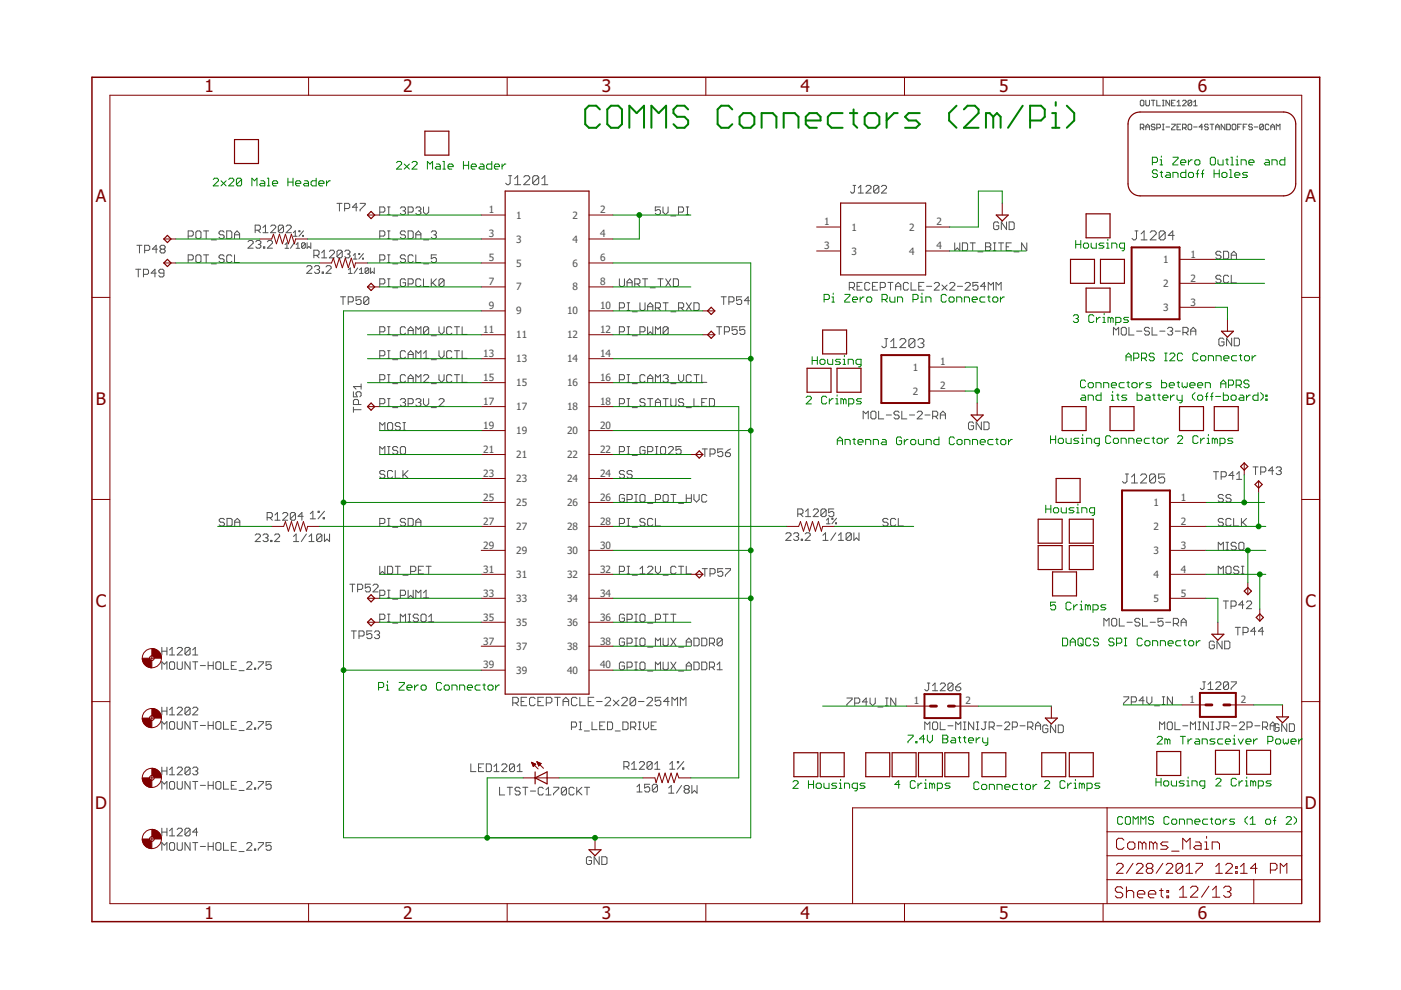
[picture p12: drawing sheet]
<svg xmlns="http://www.w3.org/2000/svg" width="297mm" height="210mm" viewBox="0 0 297 210" stroke-linecap="round" stroke-linejoin="round" font-family="sans-serif">
<defs><g id="words">
<g font-size="3.7" fill="#800000">
<text x="43.4" y="19.6">1</text>
<text x="85.5" y="19.6">2</text>
<text x="127.6" y="19.6">3</text>
<text x="169.7" y="19.6">4</text>
<text x="211.8" y="19.6">5</text>
<text x="253.9" y="19.6">6</text>
<text x="20.3" y="42.9">A</text>
<text x="276.8" y="42.9">A</text>
<text x="20.3" y="85.8">B</text>
<text x="276.8" y="85.8">B</text>
<text x="20.3" y="128.6">C</text>
<text x="276.8" y="128.6">C</text>
<text x="20.2" y="171.5">D</text>
<text x="276.6" y="171.5">D</text>
<text x="43.4" y="194.8">1</text>
<text x="85.5" y="194.8">2</text>
<text x="127.6" y="194.8">3</text>
<text x="169.7" y="194.8">4</text>
<text x="211.8" y="194.8">5</text>
<text x="253.9" y="194.8">6</text>
</g>
<g font-size="2.1" fill="#505050">
<text x="103.6" y="45.2">1</text>
<text x="109.4" y="46.4">1</text>
<text x="121.4" y="46.4">2</text>
<text x="127.2" y="45.2">2</text>
<text x="174.7" y="47.8">1</text>
<text x="198.6" y="47.8">2</text>
<text x="103.6" y="50.3">3</text>
<text x="109.4" y="51.4">3</text>
<text x="121.4" y="51.4">4</text>
<text x="127.2" y="50.3">4</text>
<text x="174.7" y="52.9">3</text>
<text x="180.6" y="48.9">1</text>
<text x="180.6" y="54">3</text>
<text x="192.7" y="48.9">2</text>
<text x="192.7" y="54">4</text>
<text x="198.6" y="52.9">4</text>
<text x="103.6" y="55.4">5</text>
<text x="109.4" y="56.5">5</text>
<text x="121.4" y="56.5">6</text>
<text x="127.2" y="55.4">6</text>
<text x="246.6" y="55.7">1</text>
<text x="252.4" y="59.7">2</text>
<text x="252.4" y="54.6">1</text>
<text x="103.6" y="60.5">7</text>
<text x="103.6" y="65.5">9</text>
<text x="109.4" y="61.6">7</text>
<text x="121.4" y="61.6">8</text>
<text x="127.2" y="60.5">8</text>
<text x="127.2" y="65.5">10</text>
<text x="246.6" y="60.8">2</text>
<text x="246.6" y="65.9">3</text>
<text x="252.4" y="64.8">3</text>
<text x="102.4" y="70.6">11</text>
<text x="109.4" y="66.7">9</text>
<text x="109.4" y="71.7">11</text>
<text x="120.2" y="66.7">10</text>
<text x="120.2" y="71.7">12</text>
<text x="127.2" y="70.6">12</text>
<text x="102.4" y="75.7">13</text>
<text x="109.4" y="76.8">13</text>
<text x="120.2" y="76.8">14</text>
<text x="127.2" y="75.7">14</text>
<text x="199.3" y="77.5">1</text>
<text x="102.4" y="80.8">15</text>
<text x="109.4" y="81.9">15</text>
<text x="120.2" y="81.9">16</text>
<text x="127.2" y="80.8">16</text>
<text x="193.5" y="83.7">2</text>
<text x="193.5" y="78.6">1</text>
<text x="199.3" y="82.6">2</text>
<text x="102.4" y="85.9">17</text>
<text x="109.4" y="87">17</text>
<text x="120.2" y="87">18</text>
<text x="127.2" y="85.9">18</text>
<text x="102.4" y="90.9">19</text>
<text x="109.4" y="92.1">19</text>
<text x="120.2" y="92.1">20</text>
<text x="127.2" y="90.9">20</text>
<text x="102.4" y="96">21</text>
<text x="102.4" y="101.1">23</text>
<text x="109.4" y="97.1">21</text>
<text x="120.2" y="97.1">22</text>
<text x="127.2" y="96">22</text>
<text x="127.2" y="101.1">24</text>
<text x="102.4" y="106.2">25</text>
<text x="109.4" y="102.2">23</text>
<text x="109.4" y="107.3">25</text>
<text x="120.2" y="102.2">24</text>
<text x="120.2" y="107.3">26</text>
<text x="127.2" y="106.2">26</text>
<text x="244.6" y="107.3">1</text>
<text x="250.4" y="106.2">1</text>
<text x="102.4" y="111.3">27</text>
<text x="109.4" y="112.4">27</text>
<text x="120.2" y="112.4">28</text>
<text x="127.2" y="111.3">28</text>
<text x="244.6" y="112.4">2</text>
<text x="250.4" y="111.3">2</text>
<text x="102.4" y="116.3">29</text>
<text x="109.4" y="117.5">29</text>
<text x="120.2" y="117.5">30</text>
<text x="127.2" y="116.3">30</text>
<text x="244.6" y="117.5">3</text>
<text x="250.4" y="116.3">3</text>
<text x="102.4" y="121.4">31</text>
<text x="109.4" y="122.5">31</text>
<text x="120.2" y="122.5">32</text>
<text x="127.2" y="121.4">32</text>
<text x="244.6" y="122.5">4</text>
<text x="250.4" y="121.4">4</text>
<text x="102.4" y="126.5">33</text>
<text x="102.4" y="131.6">35</text>
<text x="109.4" y="127.6">33</text>
<text x="120.2" y="127.6">34</text>
<text x="127.2" y="126.5">34</text>
<text x="127.2" y="131.6">36</text>
<text x="244.6" y="127.6">5</text>
<text x="250.4" y="126.5">5</text>
<text x="102.4" y="136.6">37</text>
<text x="109.4" y="132.7">35</text>
<text x="109.4" y="137.8">37</text>
<text x="120.2" y="132.7">36</text>
<text x="120.2" y="137.8">38</text>
<text x="127.2" y="136.6">38</text>
<text x="102.4" y="141.7">39</text>
<text x="109.4" y="142.8">39</text>
<text x="120.2" y="142.8">40</text>
<text x="127.2" y="141.7">40</text>
<text x="193.8" y="149.3">1</text>
<text x="204.7" y="149.3">2</text>
<text x="252.2" y="149.1">1</text>
<text x="263.1" y="149.1">2</text>
</g>
</g></defs>
<g fill="none" stroke="#505050" stroke-width=".21">
<path d="M107.8 37.3h.7M108.2 37.3v1.5l-.4 .4h-.3l-.3-.4M109.1 39.2h1.3M109.1 37.9l.6-.6v1.9M111 37.6l.4-.3h.6l.3 .3v.3l-1.3 1.3h1.3M114.2 37.6v1.2l-.3 .4h-.6l-.4-.4M114.2 37.6l-.3-.3h-.6l-.4 .3v1.2M114.2 37.6l-1.3 1.2M114.9 39.2h1.2M114.9 37.9l.6-.6v1.9M180.9 39.3h.5M181.1 39.3v1.4l-.2 .2h-.3l-.3-.2"/>
<path d="M182 39.9l.5-.6v1.6M183.6 39.6l.3-.3h.5l.3 .3v.3l-1.1 1h1.1M186.3 39.6v1.1l-.2 .2h-.6l-.3-.2M186.3 39.6l-.2-.3h-.6l-.3 .3v1.1M186.3 39.6l-1.1 1.1M186.9 39.6l.2-.3h.6l.3 .3v.3l-1.1 1h1.1M241.8 27.1h.5l.2-.2v-.4l-.2-.2h-.5v1.2M242 21.3h.3l.2 .2v.7l-.2 .2h-.3l-.2-.2v-.7zM242.1 27.1l.4 .4M242.9 21.3v.9l.2 .2h.4l.2-.2v-.9M242.9 27.5v-.8l.4-.4 .4 .4v.8M242.9 26.9h.8"/>
<path d="M244.1 21.3h.8M244.5 21.3v1.1M244.9 26.5l-.2-.2h-.4l-.2 .4 .2 .2h.4l.2 .4-.2 .2h-.4l-.2-.2M245.3 27.1h.6l.1-.2v-.4l-.1-.2h-.6v1.2M245.3 21.3v1.1h.7M246.4 26.3h.4M246.4 27.5h.4M246.4 21.3h.4M246.4 22.4h.4M246.6 21.3v1.1M246.6 26.3v1.2M247.2 26.9h.8"/>
<path d="M248 21.3v1.1l-.8-1.1v1.1M248.4 26.3h.8v.2l-.8 .8v.2h.8M248.4 21.8h.4M249.2 21.3h-.8v1.1h.8M249.6 26.9h.3M249.6 22.4h.7M249.6 21.7l.3-.4v1.1M250.3 26.3h-.7v1.2h.7M250.7 21.5l.2-.2h.4l.2 .2v.2l-.8 .7h.8M250.7 27.1h.6l.2-.2v-.4l-.2-.2h-.6v1.2M251.1 27.1l.4 .4M252.1 26.3h.4l.2 .2v.8l-.2 .2h-.4l-.2-.2v-.8z"/>
<path d="M252.7 21.5l-.2-.2h-.4l-.2 .2v.7M252.7 21.5v.7l-.2 .2h-.4l-.2-.2M252.7 21.5l-.8 .7M253.1 26.9h.7M253.1 22.4h.7M253.1 21.7l.3-.4v1.1M255 26.9h-.8l.6-.6v1.2M256.2 26.5l-.2-.2h-.4l-.2 .2 .2 .4h.4l.2 .2-.2 .4h-.4l-.2-.2M256.6 26.3h.7M257 26.3v1.2M257.7 26.9h.8M257.7 27.5v-.8l.4-.4 .4 .4v.8"/>
<path d="M259.7 26.3v1.2l-.8-1.2v1.2M260.1 26.3h.6l.2 .2v.8l-.2 .2h-.6zM261.4 26.3h.4l.2 .2v.8l-.2 .2h-.4l-.2-.2v-.8zM262.4 26.9h.4M263.2 26.3h-.8v1.2M263.6 26.9h.4M264.4 26.3h-.8v1.2M265.5 26.5l-.2-.2h-.4l-.1 .4 .1 .2h.4l.2 .4-.2 .2h-.4l-.1-.2M265.9 26.9h.8M267.9 26.5l-.2-.2h-.4l-.2 .2v.8M267.9 26.5v.8l-.2 .2h-.4l-.2-.2M267.9 26.5l-.8 .8"/>
<path d="M269 26.5l-.2-.2h-.3l-.2 .2v.8l.2 .2h.3l.2-.2M269.4 26.9h.8M269.4 27.5v-.8l.4-.4 .4 .4v.8M270.6 27.5v-1.2l.4 .4 .4-.4v1.2M28.8 57.1h1M29 52h1.1M29.3 57.1v1.6M29.6 52v1.6M30.4 58.2h.8l.3-.3v-.5l-.3-.3h-.8v1.6M30.7 53.1h.8l.2-.3v-.5l-.2-.3h-.8v1.6M33.1 57.9h-1.1l.9-.8v1.6M33.4 52.8h-1.1l.8-.8v1.6"/>
<path d="M34.2 52.8l-.3-.2v-.3l.3-.3h.6l.2 .3v.3l-.2 .2M34.2 52.8h.6M34.2 52.8l-.3 .3v.3l.3 .2h.6l.2-.2v-.3l-.2-.3M34.8 57.9h-.8l-.3-.3v-.2l.3-.3h.5l.3 .3v1l-.3 .3h-.5l-.3-.3M39.9 50.1h.8l.3-.3v-.6l-.3-.2h-.8v1.6M39.9 55.1h.8l.3-.2v-.6l-.3-.3h-.8v1.7M41.8 49h.5l.3 .2v1.1l-.3 .3h-.5l-.3-.3v-1.1zM41.8 54h.5l.3 .3v1.1l-.3 .3h-.5l-.3-.3v-1.1zM43.2 49h1M43.2 54h1M43.7 49v1.6M43.7 54v1.7"/>
<path d="M44.8 50.9h1.1M44.8 55.9h1.1M47.5 54.3l-.3-.3h-.5l-.3 .3v.3l.3 .3h.5l.3 .2v.3l-.3 .3h-.5l-.3-.3M47.5 49.2l-.3-.2h-.5l-.3 .2v.3l.3 .3h.5l.3 .3v.2l-.3 .3h-.5l-.3-.3M48.1 49h.8l.2 .2v1.1l-.2 .3h-.8zM49.1 54.3l-.2-.3h-.6l-.2 .3v1.1l.2 .3h.6l.2-.3M49.7 49.8h1.1M49.7 50.6v-1.1l.5-.5 .6 .5v1.1M49.7 54v1.7h1.1M52.6 51.3l.3-.3h.5l.3 .3v.2l-1.1 1.1h1.1M54.1 48.8h.8l.3-.3v-.5l-.3-.3h-.8v1.6M54.2 51.3l.3-.3h.5l.3 .3v.2l-.3 .3"/>
<path d="M54.7 48.8l.5 .5M54.8 51.8h.2M55 51.8l.3 .3v.2l-.3 .3h-.5l-.3-.3M55.8 48.3l.5-.6v1.6M55.8 49.3h1M55.9 52.3h.2v.3h-.2zM56.7 51.3l.3-.3h.5l.3 .3v.2l-1.1 1.1h1.1M57.4 48l.3-.3h.5l.3 .3v.3l-1.1 1h1.1M60.1 48l-.3-.3h-.5l-.3 .3v1.1M60.1 48v1.1l-.3 .2h-.5l-.3-.2M60.1 48l-1.1 1.1M60.4 52.6h.8"/>
<path d="M60.4 51.9l.4-.4v1.1M60.7 48l.2-.3h.6l.2 .3v.3l-1 1h1M62.2 49.3l.4-.4v1.2M62.2 50.1h.8M62.4 51.5l-.8 1.1M62.8 52.6h.7M62.8 51.9l.4-.4v1.1M63.4 48.9h.2v.2h-.2zM64.2 49.9h.1v.2h-.1zM64.3 48.9l-.9 1.2M64.7 51.7v.8l-.2 .1h-.4l-.2-.1M64.7 51.7l-.2-.2h-.4l-.2 .2v.8"/>
<path d="M64.7 51.7l-.8 .8M65 56.6l.3-.3h.5l.3 .3v.3l-1.1 1.1h1.1M65.1 51.5v1.1l.4-.3 .4 .3v-1.1M66.5 54.1h.9l.2-.2v-.6l-.2-.3h-.9v1.7M66.7 56.6l.2-.3h.6l.3 .3v.3l-.3 .2M67.1 54.1l.5 .6M67.2 57.1h.3M67.5 57.1l.3 .3v.3l-.3 .3h-.6l-.2-.3M68.2 53.6l.5-.6v1.7M68.2 54.7h1.1M68.3 57.7h.3v.3h-.3zM69.1 56.6l.3-.3h.5l.3 .3v.3l-1.1 1.1h1.1"/>
<path d="M69.8 53.3l.3-.3h.5l.3 .3v.3l-1.1 1.1h1.1M71.4 43.1h1.1M72 43.1v1.6M72.6 53.3l-.3-.3h-.6l-.2 .3v1.1M72.6 53.3v1.1l-.3 .3h-.6l-.2-.3M72.6 53.3l-1.1 1.1M73.1 44.2h.8l.2-.3v-.5l-.2-.3h-.8v1.6M73.1 53.3l.3-.3h.5l.3 .3v.3l-.3 .3M73.6 53.9h.3M73.9 57.2l.4-.4v1.2M73.9 58h.8M73.9 53.9l.3 .2v.3l-.3 .3h-.5l-.3-.3"/>
<path d="M74.9 54.1l.4-.3v1.1M74.9 54.9h.8M75.8 43.9h-1.1l.8-.8v1.6M75.8 56.8l-.7 1.2M76.1 53.8h.2v.2h-.2zM76.2 58h.8M76.2 57.2l.4-.4v1.2M76.3 43.1h1.1v.3l-1.1 1.1v.2M76.9 54.7h.1v.2h-.1zM77 53.8l-.9 1.1M78.2 57v.8l-.2 .2h-.4l-.2-.2M78.2 57l-.2-.2h-.4l-.2 .2v.8"/>
<path d="M78.2 57l-.8 .8M78.6 56.8v1.2l.4-.4 .4 .4v-1.2M80.5 50.1h.8l.3-.3v-.6l-.3-.2h-.8v1.6M80.5 45h.8l.3-.3v-.5l-.3-.3h-.8v1.6M80.5 55.1h.8l.3-.2v-.6l-.3-.3h-.8v1.7M82.2 49h.5M82.2 43.9h.5M82.2 45.5h.5M82.2 59.1h.5M82.2 50.6h.5M82.2 54h.5M82.2 55.7h.5"/>
<path d="M82.4 43.9v1.6M82.4 49v1.6M82.4 54v1.7M82.4 59.1v1.6M83.2 50.9h1.1M83.2 45.8h1.1M83.2 55.9h1.1M84.9 44.2l.3-.3h.5l.3 .3v.2l-.3 .3M85.4 44.7h.3M85.7 44.7l.3 .3v.2l-.3 .3h-.5l-.3-.3M86 54.3l-.3-.3h-.5l-.3 .3v.3l.3 .3h.5l.3 .2v.3l-.3 .3h-.5l-.3-.3M86 49.2l-.3-.2h-.5l-.3 .2v.3l.3 .3h.5l.3 .3v.2l-.3 .3h-.5l-.3-.3"/>
<path d="M86 59.4l-.3-.3h-.5l-.3 .3v1.1l.3 .2h.5l.3-.2v-.6h-.6M86.5 49h.8l.3 .2v1.1l-.3 .3h-.8zM86.5 45h.8l.3-.3v-.5l-.3-.3h-.8v1.6M87.6 54.3l-.3-.3h-.5l-.3 .3v1.1l.3 .3h.5l.3-.3M88.2 44.2l.2-.3h.6l.2 .3v.2l-.2 .3M88.2 49.8h1M88.2 50.6v-1.1l.5-.5 .5 .5v1.1M88.2 54v1.7h1M88.7 44.7h.3M89 44.7l.2 .3v.2l-.2 .3h-.6l-.2-.3M89.2 59.4l-.2-.3h-.6l-.2 .3v1.1l.2 .2h.6l.2-.2M89.8 50.9h1.1"/>
<path d="M89.8 59.1v1.6h1.1M89.8 43.9v1.1l.5 .5 .6-.5v-1.1M89.8 55.9h1.1M91.4 49.2l.3-.2h.5l.3 .2v.3l-.3 .3M91.4 59.1v1.6M91.7 59.9l.8 .8M92 49.8h.2M92.2 49.8l.3 .3v.2l-.3 .3h-.5l-.3-.3M92.5 54h-1.1v.9l.6-.3h.2l.3 .3v.5l-.3 .3h-.5l-.3-.3M92.5 59.1l-1.1 1.1M94.1 59.4v1.1l-.2 .2h-.6l-.2-.2M94.1 59.4l-.2-.3h-.6l-.2 .3v1.1"/>
<path d="M94.1 59.4l-1 1.1M131.3 59.1v1.4l.3 .2h.5l.3-.2v-1.4M132.9 59.9h1.1M136.2 59.1h1.1M136.8 59.1v1.6M139.5 59.1h1.1M140 43.9h-1.1v.8l.6-.3h.2l.3 .3v.5l-.3 .3h-.5l-.3-.3M140 59.1v1.6M140.6 43.9v1.1l.5 .5 .5-.5v-1.1M141.1 59.1l1.1 1.6M142.2 45.8h1.1M142.2 59.1l-1.1 1.6"/>
<path d="M142.8 59.1h.8l.2 .3v1.1l-.2 .2h-.8zM143.8 45h.9l.2-.3v-.5l-.2-.3h-.9v1.6M145.5 43.9h.5M145.5 45.5h.5M145.8 43.9v1.6M182 40.9h1M182.8 59.9h-1.1v1.6h1.1M186.1 59.9h-1.1v1.6h1.1M188.3 59.9h1M188.8 59.9v1.6M193.2 59.9v1.6h1M195.9 59.9h-1.1v1.6h1.1"/>
<path d="M202.4 51.5v1.6l.6-.5 .5 .5v-1.6M204 51.5h.9l.2 .3v1.1l-.2 .2h-.9zM205.7 51.5h1.1M206.2 51.5v1.6M207.3 53.4h1.1M207.3 59.9h-1v.8l.5-.3h.3l.2 .3v.5l-.2 .3h-.6l-.2-.3M209 51.5h.8l.3 .3v.2l-.3 .3 .3 .3v.3l-.3 .2h-.8zM209 52.3h.8M210.6 53.1h.5M210.6 51.5h.5M210.9 51.5v1.6M211.7 51.5h1.1"/>
<path d="M211.8 47.3l-.3-.2h-.6l-.2 .2v1.1l.2 .3h.6l.3-.3v-.5h-.6M212.2 51.5v1.6M213.3 52.3h.6M213.4 47.1v1.6l-1.1-1.6v1.6M214 47.1h.8l.2 .2v1.1l-.2 .3h-.8zM214.4 51.5h-1.1v1.6h1.1M215 53.4h1M217.7 51.5v1.6l-1.1-1.6v1.6M240.6 49h.7M241 49v1.5l-.4 .4h-.3l-.3-.4M241.9 49.6l.7-.6v1.9M241.9 50.9h1.3"/>
<path d="M243.9 49.3l.3-.3h.6l.3 .3v.3l-1.2 1.3h1.2M247 49.3v1.2l-.3 .4h-.6l-.3-.4M247 49.3l-.3-.3h-.6l-.3 .3v1.2M247 49.3l-1.2 1.2M249 49.9h-1.3l.9-.9v1.9M258.9 53.6l-.3-.3h-.5l-.3 .3v.2l.3 .3h.5l.3 .3v.2l-.3 .3h-.5l-.3-.3M258.9 58.6l-.3-.2h-.5l-.3 .2v.3l.3 .3h.5l.3 .2v.3l-.3 .3h-.5l-.3-.3M259.4 53.3h.8l.3 .3v1l-.3 .3h-.8zM260.5 58.6l-.3-.2h-.5l-.3 .2v1.1l.3 .3h.5l.3-.3M261 54.9v-1.1l.6-.5 .5 .5v1.1M261 58.4v1.6h1.1M261 54.1h1.1"/>
<path d="M72.2 62.9h1.1M72.7 62.9v1.7M73.8 64h.9l.2-.2v-.6l-.2-.3h-.9v1.7M76.6 62.9h-1.1v.9l.5-.3h.3l.3 .3v.5l-.3 .3h-.6l-.2-.3M78.2 63.2v1.1l-.3 .3h-.5l-.3-.3M78.2 63.2l-.3-.3h-.5l-.3 .3v1.1M78.2 63.2l-1.1 1.1M80.5 70.4h.8l.3-.3v-.5l-.3-.3h-.8v1.6M80.5 60.2h.8l.3-.3v-.5l-.3-.3h-.8v1.6M80.5 75.4h.8l.3-.2v-.6l-.3-.2h-.8v1.6M82.2 69.3h.5M82.2 70.9h.5"/>
<path d="M82.2 60.7h.5M82.2 74.4h.5M82.2 76h.5M82.2 79.4h.5M82.4 69.3v1.6M82.4 74.4v1.6M82.4 79.4v1.7M83.2 61h1.1M83.2 71.2h1.1M83.2 76.3h1.1M86 69.6l-.3-.3h-.5l-.3 .3v1l.3 .3h.5l.3-.3M86 74.6l-.3-.2h-.5l-.3 .2v1.1l.3 .3h.5l.3-.3"/>
<path d="M86 79.7l-.3-.3h-.5l-.3 .3v1.1l.3 .3h.5l.3-.3M86.5 60.2h.8l.3-.3v-.5l-.3-.3h-.8v1.6M86.5 70.9v-1.1l.6-.5 .5 .5v1.1M86.5 76v-1.1l.6-.5 .5 .5v1.1M86.5 70.1h1.1M86.5 75.2h1.1M88.2 70.9v-1.6l.5 .5 .5-.5v1.6M88.2 76v-1.6l.5 .5 .5-.5v1.6M89.8 79.7l.3-.3h.5l.3 .3v.3l-1.1 1.1h1.1M89.8 74.9l.5-.5v1.6M89.8 76h1.1M90.9 69.6l-.3-.3h-.5l-.3 .3v1"/>
<path d="M90.9 69.6v1l-.3 .3h-.5l-.3-.3M90.9 69.6l-1.1 1M91.4 71.2h1.1M91.4 76.3h1.1M93.1 74.4v1l.5 .6 .5-.6v-1M93.1 79.4v1.1l.5 .6 .5-.6v-1.1M93.1 69.3v1.1l.5 .5 .5-.5v-1.1M95.8 69.6l-.3-.3h-.5l-.3 .3v1l.3 .3h.5l.3-.3M95.8 74.6l-.3-.2h-.5l-.3 .2v1.1l.3 .3h.5l.3-.3M95.8 79.7l-.3-.3h-.5l-.3 .3v1.1l.3 .3h.5l.3-.3M96.4 69.3h1M96.4 74.4h1"/>
<path d="M96.4 79.4h1M96.9 69.3v1.6M96.9 74.4v1.6M96.9 79.4v1.7M98 69.3v1.6h1.1M98 74.4v1.6h1.1M98 79.4v1.7h1.1M131.3 70.4h.8l.3-.3v-.5l-.3-.3h-.8v1.6M131.3 65.3h.8l.3-.3v-.5l-.3-.3h-.8v1.6M132.9 69.3h.6M132.9 70.9h.6M132.9 60.7v-1l.6-.6 .5 .6v1"/>
<path d="M132.9 64.2h.6M132.9 65.8h.6M132.9 79.4h.6M133.2 64.2v1.6M133.2 69.3v1.6M133.2 79.4v1.7M134 66.1h1.1M134 71.2h1.1M134.6 60.2h.8l.3-.3v-.5l-.3-.3h-.8v1.6M135.1 60.2l.6 .5M135.7 70.4h.8l.3-.3v-.5l-.3-.3h-.8v1.6M135.7 64.2v1.4l.3 .2h.5l.3-.2v-1.4"/>
<path d="M136.8 79.7l-.3-.3h-.5l-.3 .3v1.1l.3 .3h.5l.3-.3M137.3 65.8v-1.1l.6-.5 .5 .5v1.1M137.3 69.3v1.6l.6-.5 .5 .5v-1.6M137.3 65h1.1M137.9 61h1M139 65.3h.8l.2-.3v-.5l-.2-.3h-.8v1.6M139 70.9v-1.6l.5 .5 .5-.5v1.6M139.5 65.3l.5 .5M140.6 79.7l.3-.3h.5l.3 .3v.3l-.3 .2M140.6 64.2h1.1M141.1 64.2v1.6M141.7 69.6l-.3-.3h-.5l-.3 .3v1"/>
<path d="M141.7 69.6v1l-.3 .3h-.5l-.3-.3M141.7 69.6l-1.1 1M142.2 66.1h1.1M143.9 65.3h.8l.2-.3v-.5l-.2-.3h-.8v1.6M143.9 79.4v1.1l.5 .6 .5-.6v-1.1M144.4 65.3l.5 .5M145.5 64.2l1.1 1.6M146.6 79.7l-.3-.3h-.5l-.3 .3v1.1l.3 .3h.5l.3-.3M146.6 64.2l-1.1 1.6M147.1 64.2h.9l.2 .3v1.1l-.2 .2h-.9zM147.1 79.4h1.1M147.7 79.4v1.7"/>
<path d="M148.8 79.4v1.7h1.1M151.9 69.3h1.1M152.5 69.3v1.6M152.9 62.9h1.1M153.4 62.9v1.7M153.6 70.4h.8l.3-.3v-.5l-.3-.3h-.8v1.6M154.5 64h.8l.3-.2v-.6l-.3-.3h-.8v1.7M156.3 69.3h-1.1v.8l.5-.3h.3l.3 .3v.5l-.3 .3h-.5l-.3-.3M157.2 62.9h-1v.9l.5-.3h.3l.2 .3v.5l-.2 .3h-.6l-.2-.3M157.9 69.3h-1.1v.8l.6-.3h.3l.2 .3v.5l-.2 .3h-.6l-.3-.3M158.9 63.8h-1.1l.8-.9v1.7M180.1 61h.8l.3-.3v-.5l-.3-.3h-.8v1.6"/>
<path d="M180.6 61l.6 .5M181.7 60.7h.5M184.4 60.2l-.3-.3h-.5l-.3 .3v1l.3 .3h.5l.3-.3M185 60.7h.5M186.6 61h.8l.3-.3v-.5l-.3-.3h-.8v1.6M187.6 71.8h.6M187.9 71.8v1.6l-.3 .3h-.3l-.4-.3M188.8 73.7h1.3M188.8 72.4l.7-.6v1.9M189.9 60.7h1.1M189.9 61.5v-1.1l.5-.5 .6 .5v1.1M190.8 72.1l.3-.3h.6l.3 .3v.3l-1.2 1.3h1.2"/>
<path d="M192.6 60.2l-.3-.3h-.5l-.3 .3v1l.3 .3h.5l.3-.3M194 72.1l-.3-.3h-.7l-.3 .3v1.3M194 72.1v1.3l-.3 .3h-.7l-.3-.3M194 72.1l-1.3 1.3M194.6 72.1l.3-.3h.7l.3 .3v.3l-.3 .3M194.8 60.7h.5M195.2 72.7h.4M195.6 72.7l.3 .4v.3l-.3 .3h-.7l-.3-.3M196.4 60.7h1.1M198.1 60.2l.3-.3h.5l.3 .3v.2l-1.1 1.1h1.1M199.7 60.4l1.1 1.1M200.8 60.4l-1.1 1.1"/>
<path d="M201.4 60.2l.2-.3h.6l.2 .3v.2l-1 1.1h1M203 60.7h1.1M204.6 60.2l.3-.3h.5l.3 .3v.2l-1.1 1.1h1.1M209 60.7h-1.1l.8-.8v1.6M209.5 61.5v-1.6l.6 .5 .5-.5v1.6M211.2 61.5v-1.6l.5 .5 .6-.5v1.6M236.1 71v-1.6l.5 .6 .6-.6v1.6M238 69.4h.5l.3 .3v1.1l-.3 .2h-.5l-.3-.2v-1.1zM239.4 69.4v1.6h1M241 70.2h1.1M243.7 69.7l-.3-.3h-.5l-.3 .3v.3l.3 .2h.5l.3 .3v.3l-.3 .2h-.5l-.3-.2M244.3 69.4v1.6h1"/>
<path d="M245.9 70.2h1.1M247.5 69.7l.3-.3h.5l.3 .3v.3l-.3 .2M248.1 70.2h.2M248.3 70.2l.3 .3v.3l-.3 .2h-.5l-.3-.2M249.2 70.2h1.1M250.8 70.5h.8l.3-.3v-.5l-.3-.3h-.8v1.6M251.4 70.5l.5 .5M252.5 70.2h1M252.5 71v-1l.5-.6 .5 .6v1M259.5 72l-.3-.3h-.5l-.3 .3v1l.3 .3h.5l.3-.3v-.5h-.5M261.1 71.7v1.6l-1-1.6v1.6M261.7 71.7h.8l.3 .3v1l-.3 .3h-.8z"/>
<path d="M74.9 86.9h1.7M74.9 83.1v1h.9l-.3-.5v-.3l.3-.2h.5l.3 .2v.6l-.3 .2M74.9 86.3v1.1M76 85.8v-.8l-.2-.3h-.6l-.3 .3v.8h1.7M76.6 81.4v1.1M76.6 82h-1.7l.6 .5M80.5 80.5h.8l.3-.3v-.5l-.3-.3h-.8v1.7M80.5 85.6h.8l.3-.3v-.5l-.3-.3h-.8v1.6M80.5 91.2v-1.6l.6 .5 .5-.5v1.6M80.5 96.3v-1.6l.6 .5 .5-.5v1.6M82.2 96.3h.5M82.2 94.7h.5"/>
<path d="M82.2 84.5h.5M82.2 86.1h.5M82.2 81.1h.5M82.4 89.6h.6l.2 .3v1.1l-.2 .2h-.6l-.2-.2v-1.1zM82.4 84.5v1.6M82.4 94.7v1.6M83.2 86.4h1.1M83.2 81.3h1.1M83.8 99.8v1.6h1.1M84.3 95l-.2-.3h-.6l-.3 .3v.2l.3 .3h.6l.2 .3v.2l-.2 .3h-.6l-.3-.3M84.9 89.9l-.3-.3h-.5l-.3 .3v.2l.3 .3h.5l.3 .3v.3l-.3 .2h-.5l-.3-.2M84.9 95l.3-.3h.5l.3 .3v1l-.3 .3h-.5l-.3-.3z"/>
<path d="M84.9 84.8l.3-.3h.5l.3 .3v.2l-.3 .3M85.4 89.6h.6M85.4 91.2h.6M85.4 99.8v1.6M85.4 85.3h.3M85.7 89.6v1.6M85.7 85.3l.3 .3v.3l-.3 .2h-.5l-.3-.2M86.5 99.8l-1.1 1M86.5 81.1v-1.1l.6-.6 .5 .6v1.1M86.5 85.6h.8l.3-.3v-.5l-.3-.3h-.8v1.6M86.5 80.2h1.1M88.2 81.1v-1.7l.5 .6 .5-.6v1.7"/>
<path d="M88.2 84.8l.2-.3h.6l.2 .3v.2l-.2 .3M88.7 85.3h.3M89 85.3l.2 .3v.3l-.2 .2h-.6l-.2-.2M89.8 84.5v1.1l.5 .5 .6-.5v-1.1M91.4 86.4h1.1M91.4 81.3h1.1M93.1 84.8l.2-.3h.6l.2 .3v.2l-1 1.1h1M131.3 95.8h.8l.3-.3v-.5l-.3-.3h-.8v1.6M131.3 80.5h.8l.3-.3v-.5l-.3-.3h-.8v1.7M131.3 85.6h.8l.3-.3v-.5l-.3-.3h-.8v1.6M132.9 96.3h.6M132.9 94.7h.6"/>
<path d="M132.9 84.5h.6M132.9 86.1h.6M132.9 81.1h.6M133.2 84.5v1.6M133.2 94.7v1.6M134 86.4h1.1M134 96.6h1.1M134 81.3h1.1M136.8 95l-.3-.3h-.5l-.3 .3v1l.3 .3h.5l.3-.3v-.5h-.6M136.8 84.8l-.3-.3h-.5l-.3 .3v.2l.3 .3h.5l.3 .3v.3l-.3 .2h-.5l-.3-.2M137.3 95.8h.8l.3-.3v-.5l-.3-.3h-.8v1.6M137.3 81.1v-1.1l.6-.6 .5 .6v1.1"/>
<path d="M137.3 84.5h1.1M137.3 80.2h1.1M137.9 84.5v1.6M139 96.3h.5M139 94.7h.5M139 81.1v-1.7l.5 .6 .5-.6v1.7M139 86.1v-1.1l.5-.5 .5 .5v1.1M139 85.3h1M139.2 94.7v1.6M140 95l.3-.3h.6l.2 .3v1l-.2 .3h-.6l-.3-.3zM140.6 84.5h1.1M141.1 84.5v1.6"/>
<path d="M141.1 80.2h.3M141.4 80.2l.3 .3v.3l-.3 .3h-.5l-.3-.3M141.7 95l.2-.3h.6l.3 .3v.2l-1.1 1.1h1.1M142.2 84.5v1.4l.3 .2h.5l.3-.2v-1.4M142.2 81.3h1.1M144.4 94.7h-1.1v.8l.5-.3h.3l.3 .3v.5l-.3 .3h-.5l-.3-.3M144.9 84.8l-.2-.3h-.6l-.2 .3v.2l.2 .3h.6l.2 .3v.3l-.2 .2h-.6l-.2-.2M145.5 86.4h1.1M147.1 84.5v1.6h1.1M148.8 85.3h.5M148.9 95.2h1.1M149.4 95.2v1.6"/>
<path d="M149.9 84.5h-1.1v1.6h1.1M150.4 84.5h.8l.3 .3v1.1l-.3 .2h-.8zM150.5 96.3h.8l.3-.3v-.5l-.3-.3h-.8v1.6M153.2 95.2h-1v.8l.5-.3h.3l.2 .3v.5l-.2 .3h-.6l-.2-.3M153.8 96h.8l.3 .3v.2l-.3 .3h-.5l-.3-.3zM154.9 95.2l-1.1 .8M183 88.8v-1.6l.6 .5 .5-.5v1.6M184.9 87.2h.6l.2 .3v1l-.2 .3h-.6l-.3-.3v-1zM186.3 87.2v1.6h1.1M187.9 88h1.1M190.6 87.5l-.2-.3h-.6l-.3 .3v.2l.3 .3h.6l.2 .3v.2l-.2 .3h-.6l-.3-.3M191.2 87.2v1.6h1.1"/>
<path d="M192.8 88h1.1M194.5 87.5l.2-.3h.6l.2 .3v.2l-1 1.1h1M196.1 88h1.1M197.7 88.3h.8l.3-.3v-.5l-.3-.3h-.8v1.6M198.3 88.3l.5 .5M199.4 88h1M199.4 88.8v-1.1l.5-.5 .5 .5v1.1M206.4 89.7l-.2-.2h-.6l-.3 .2v1.1l.3 .3h.6l.2-.3v-.5h-.5M208.1 89.5v1.6l-1.1-1.6v1.6M208.6 89.5h.8l.3 .2v1.1l-.3 .3h-.8zM265.7 99h1M266.2 99v1.6"/>
<path d="M270 99.8h-1.1l.8-.8v1.6M270.6 99.3l.2-.3h.6l.3 .3v.2l-.3 .3M271.1 99.8h.3M271.4 99.8l.3 .3v.3l-.3 .2h-.6l-.2-.2M47.6 110.2l-.3-.3h-.5l-.3 .3v.2l.3 .3h.5l.3 .3v.3l-.3 .2h-.5l-.3-.2M48.1 109.9h.8l.3 .3v1.1l-.3 .2h-.8zM49.8 110.7h1M49.8 111.5v-1.1l.5-.5 .5 .5v1.1M54.1 113.5l.3-.3h.5l.3 .3v.2l-1.1 1.1h1.1M55.8 113.5l.2-.3h.6l.2 .3v.2l-.2 .3M56.3 114h.3M56.6 114l.2 .3v.3l-.2 .2h-.6l-.2-.2"/>
<path d="M56.6 109.7h.9l.2-.2v-.6l-.2-.2h-.9v1.6M57.2 109.7l.5 .6M57.4 114.6h.3v.2h-.3zM58.2 113.5l.3-.3h.5l.3 .3v.2l-1.1 1.1h1.1M58.3 109.2l.5-.5v1.6M58.3 110.3h1.1M59.9 108.9l.3-.2h.5l.3 .2v.3l-1.1 1.1h1.1M62.2 114.8h1.1M62.2 113.7l.6-.5v1.6M62.7 108.9l-.3-.2h-.6l-.2 .2v1.1M62.7 108.9v1.1l-.3 .3h-.6l-.2-.3M62.7 108.9l-1.1 1.1"/>
<path d="M64.3 109.5h-1.1l.8-.8v1.6M65 113.2l-1.1 1.6M65.5 114.8h1.1M65.5 113.7l.6-.5v1.6M65.8 108.9l.5-.5v1.6M65.8 110h1.1M67.4 108.4h.3v.2h-.3zM68.2 113.5v1.1l-.2 .2h-.6l-.3-.2M68.2 113.5l-.2-.3h-.6l-.3 .3v1.1M68.2 113.5l-1.1 1.1M68.5 109.7h.3v.3h-.3zM68.8 113.2v1.6l.5-.5 .6 .5v-1.6"/>
<path d="M68.8 108.4l-1.4 1.6M80.5 111h.8l.3-.3v-.5l-.3-.3h-.8v1.6M81.6 100l-.3-.2h-.5l-.3 .2v.3l.3 .3h.5l.3 .2v.3l-.3 .3h-.5l-.3-.3M82.2 109.9h.5M82.2 111.5h.5M82.4 109.9v1.6M83.2 100l-.2-.2h-.6l-.2 .2v1.1l.2 .3h.6l.2-.3M83.2 111.8h1.1M85.7 100.6l.8 .8M86 110.2l-.3-.3h-.5l-.3 .3v.2l.3 .3h.5l.3 .3v.3l-.3 .2h-.5l-.3-.2M86.5 109.9h.8l.3 .3v1.1l-.3 .2h-.8zM88.2 110.7h1"/>
<path d="M88.2 111.5v-1.1l.5-.5 .5 .5v1.1M131.3 111h.8l.3-.3v-.5l-.3-.3h-.8v1.6M132.4 100l-.3-.2h-.5l-.3 .2v.3l.3 .3h.5l.3 .2v.3l-.3 .3h-.5l-.3-.3M132.4 105.1l-.3-.3h-.5l-.3 .3v1.1l.3 .2h.5l.3-.2v-.6h-.6M132.9 109.9h.6M132.9 111.5h.6M132.9 105.9h.9l.2-.3v-.5l-.2-.3h-.9v1.6M133.2 109.9v1.6M134 100l-.2-.2h-.6l-.3 .2v.3l.3 .3h.6l.2 .2v.3l-.2 .3h-.6l-.3-.3M134 111.8h1.1M134.6 104.8h.5M134.6 106.4h.5"/>
<path d="M134.9 104.8v1.6M135.7 105.1l.3-.3h.5l.3 .3v1.1l-.3 .2h-.5l-.3-.2zM136.8 110.2l-.3-.3h-.5l-.3 .3v.2l.3 .3h.5l.3 .3v.3l-.3 .2h-.5l-.3-.2M137.3 106.7h1.1M138.4 110.2l-.3-.3h-.5l-.3 .3v1.1l.3 .2h.5l.3-.2M139 105.9h.8l.2-.3v-.5l-.2-.3h-.8v1.6M139 109.9v1.6h1M140.6 105.1l.3-.3h.5l.3 .3v1.1l-.3 .2h-.5l-.3-.2zM142.2 104.8h1.1M142.8 104.8v1.6M143.9 106.7h1M145.5 105.6h1.1"/>
<path d="M145.5 104.8v1.6M146.6 104.8v1.6M147.1 104.8v1.1l.6 .5 .5-.5v-1.1M149.9 105.1l-.3-.3h-.6l-.2 .3v1.1l.2 .2h.6l.3-.2M166.6 113.2l.3-.2h.5l.3 .2v.3l-1.1 1.1h1.1M168.3 113.2l.2-.2h.6l.2 .2v.3l-.2 .3M168.8 113.8h.3M169.1 113.8l.2 .2v.3l-.2 .3h-.6l-.2-.3M169.1 109h.9l.2-.3v-.5l-.2-.3h-.9v1.6M169.7 109l.5 .5M169.9 114.3h.3v.3h-.3zM170.7 113.2l.3-.2h.5l.3 .2v.3l-1.1 1.1h1.1"/>
<path d="M170.8 108.4l.5-.5v1.6M170.8 109.5h1.1M172.4 108.2l.3-.3h.5l.3 .3v.2l-1.1 1.1h1.1M174.5 114.6h1.1M174.5 113.5l.5-.5v1.6M175.2 108.2l-.3-.3h-.6l-.2 .3v1.1M175.2 108.2v1.1l-.3 .2h-.6l-.2-.2M175.2 108.2l-1.1 1.1M175.2 110.3l.4-.4v1.2M175.2 111.1h.8M176.4 109.9h.2v.2h-.2zM176.8 107.9h-1.1v.8l.5-.3h.3l.3 .3v.6l-.3 .2h-.5l-.3-.2"/>
<path d="M177.2 110.8h.2v.3h-.2zM177.2 113l-1.1 1.6M177.4 109.9l-1 1.2M177.8 114.6h1M177.8 113.5l.5-.5v1.6M180.5 113.2l-1.1 1.1M180.5 113.2v1.1l-.3 .3h-.5l-.3-.3M180.5 113.2l-.3-.2h-.5l-.3 .2v1.1M181 113v1.6l.6-.6 .5 .6v-1.6M188.3 110.2l-.3-.3h-.5l-.3 .3v.2l.3 .3h.5l.3 .3v.3l-.3 .2h-.5l-.3-.2M189.9 110.2l-.3-.3h-.5l-.3 .3v1.1l.3 .2h.5l.3-.2M190.5 109.9v1.6h1"/>
<path d="M238.6 100.5h.7M238.9 100.5v1.6l-.3 .3h-.3l-.3-.3M239.9 102.4h1.3M239.9 101.1l.6-.6v1.9M241.8 100.8l.3-.3h.7l.3 .3v.3l-1.3 1.3h1.3M245 100.8l-.3-.3h-.6l-.4 .3v1.3M245 100.8v1.3l-.3 .3h-.6l-.4-.3M245 100.8l-1.3 1.3M246.9 100.5h-1.2v1l.6-.4h.3l.3 .4v.6l-.3 .3h-.6l-.3-.3M257.3 100h1.1M257.8 100v1.6M258.3 116.6v-1.6l.5 .5 .6-.5v1.6"/>
<path d="M258.9 101.1h.8l.3-.3v-.5l-.3-.3h-.8v1.6M259.4 110.2l-.3-.3h-.5l-.3 .3v.2l.3 .3h.5l.3 .3v.3l-.3 .2h-.5l-.3-.2M259.4 105.1l-.3-.3h-.5l-.3 .3v.3l.3 .2h.5l.3 .3v.3l-.3 .2h-.5l-.3-.2M259.9 116.6h.6M259.9 115h.6M260.2 115v1.6M261 105.1l-.3-.3h-.5l-.3 .3v.3l.3 .2h.5l.3 .3v.3l-.3 .2h-.5l-.3-.2M261 110.2l-.3-.3h-.5l-.3 .3v1.1l.3 .2h.5l.3-.2M261.6 109.9v1.6h1.1M261.6 100.8h-1.1l.9-.8v1.6M262.1 115.3l-.3-.3h-.5l-.3 .3v.2l.3 .3h.5l.3 .3v.3l-.3 .2h-.5l-.3-.2M262.2 100.5l.5-.5v1.6"/>
<path d="M262.2 101.6h1.1M262.9 115h.6l.2 .3v1.1l-.2 .2h-.6l-.2-.2v-1.1zM263.2 109.9v1.6M263.5 110.7l.8 .8M264.3 109.9l-1.1 1.1M267.3 100.1h.8l.3-.3v-.5l-.3-.3h-.8v1.6M34.3 137.3v1.6M34.3 138.1h1.1M35.4 137.3v1.6M35.9 137.8l.6-.5v1.6M35.9 138.9h1.1M37.6 137.5l.2-.2h.6l.3 .2v.3l-1.1 1.1h1.1"/>
<path d="M40.3 137.5v1.1l-.3 .3h-.5l-.3-.3M40.3 137.5l-.3-.2h-.5l-.3 .2v1.1M40.3 137.5l-1.1 1.1M40.9 137.8l.5-.5v1.6M40.9 138.9h1M74.2 123.9h1M74.5 133.8h1.1M74.7 123.9v1.6M75 133.8v1.6M75.8 125h.8l.3-.3v-.6l-.3-.2h-.8v1.6M76.1 134.9h.8l.3-.3v-.6l-.3-.2h-.8v1.6M78.5 123.9h-1.1v.8l.6-.3h.3l.2 .3v.5l-.2 .3h-.6l-.3-.3"/>
<path d="M78.8 133.8h-1v.8l.5-.3h.3l.2 .3v.5l-.2 .3h-.6l-.2-.3M79.1 124.1l.3-.2h.5l.3 .2v.3l-1.1 1.1h1.1M79.4 134l.3-.2h.5l.3 .2v.3l-.3 .3M79.9 134.6h.3M80.2 134.6l.3 .3v.2l-.3 .3h-.5l-.3-.3M80.5 120.1v1.6l.6-.5 .5 .5v-1.6M80.5 126.2h.8l.3-.2v-.6l-.3-.3h-.8v1.7M80.5 131.3h.8l.3-.3v-.5l-.3-.3h-.8v1.6M82.2 120.1h.8l.2 .2v1.1l-.2 .3h-.8zM82.2 130.2h.5M82.2 131.8h.5M82.2 125.1h.5"/>
<path d="M82.2 126.8h.5M82.4 125.1v1.7M82.4 130.2v1.6M83.2 132.1h1.1M83.2 127h1.1M83.8 120.1h1.1M84.3 120.1v1.6M84.9 131.8v-1.6l.5 .6 .6-.6v1.6M84.9 126.2h.8l.3-.2v-.6l-.3-.3h-.8v1.7M85.4 122h1.1M86.5 130.2h.6M86.5 131.8h.6"/>
<path d="M86.5 125.1v1.7l.6-.6 .5 .6v-1.7M86.8 130.2v1.6M87.1 121.2h.8l.3-.3v-.6l-.3-.2h-.8v1.6M88.2 126.8v-1.7l.5 .6 .5-.6v1.7M88.7 120.9h.5M88.7 130.5l-.3-.3h-.5l-.3 .3v.3l.3 .2h.5l.3 .3v.3l-.3 .2h-.5l-.3-.2M89.5 130.2h.6l.2 .3v1.1l-.2 .2h-.6l-.2-.2v-1.1zM89.8 120.1h-1.1v1.6h1.1M89.8 126.8h1.1M89.8 125.7l.5-.6v1.7M90.3 120.1h1.1M90.9 131.8h1.1"/>
<path d="M90.9 120.1v1.6M90.9 130.8l.5-.6v1.6M131.3 121.2h.8l.3-.3v-.6l-.3-.2h-.8v1.6M132.4 130.5l-.3-.3h-.5l-.3 .3v1.1l.3 .2h.5l.3-.2v-.6h-.6M132.4 135.6l-.3-.3h-.5l-.3 .3v1.1l.3 .2h.5l.3-.2v-.6h-.6M132.9 120.1h.6M132.9 121.7h.6M132.9 131.3h.9l.2-.3v-.5l-.2-.3h-.9v1.6M132.9 136.4h.9l.2-.3v-.5l-.2-.3h-.9v1.6M133.2 120.1v1.6M134 122h1.1M134.6 130.2h.5"/>
<path d="M134.6 131.8h.5M134.6 135.3h.5M134.6 136.9h.5M134.9 130.2v1.6M134.9 135.3v1.6M135.7 135.6l.3-.3h.5l.3 .3v1.1l-.3 .2h-.5l-.3-.2zM135.7 130.5l.3-.3h.5l.3 .3v1.1l-.3 .2h-.5l-.3-.2zM135.7 121.7h1.1M135.7 120.6l.5-.5v1.6M137.3 120.3l.3-.2h.5l.3 .2v.3l-1.1 1.1h1.1M137.3 132.1h1.1M137.3 137.2h1.1"/>
<path d="M139 120.1v1.1l.5 .5 .5-.5v-1.1M139 131.3h.8l.2-.3v-.5l-.2-.3h-.8v1.6M139 136.9v-1.6l.5 .5 .5-.5v1.6M140.6 135.3v1.4l.3 .2h.5l.3-.2v-1.4M140.6 130.2h1.1M140.6 122h1.1M141.1 130.2v1.6M142.2 130.2h1.1M142.2 135.3l1.1 1.6M142.8 130.2v1.6M143.3 120.3l-.3-.2h-.5l-.3 .2v1.1l.3 .3h.5l.3-.3M143.3 135.3l-1.1 1.6"/>
<path d="M143.9 120.1h1M143.9 137.2h1M144.4 120.1v1.6M145.5 120.1v1.6h1.1M145.5 136.9v-1.1l.5-.5 .6 .5v1.1M145.5 136.1h1.1M147.1 135.3h.9l.2 .3v1.1l-.2 .2h-.9zM148.8 135.3h.8l.3 .3v1.1l-.3 .2h-.8zM148.9 120.6h1.1M149.4 120.6v1.6M150.4 136.4h.8l.3-.3v-.5l-.3-.3h-.8v1.6M150.5 121.7h.8l.3-.3v-.6l-.3-.2h-.8v1.6"/>
<path d="M151 136.4l.5 .5M153.1 135.6l-.2-.3h-.6l-.3 .3v1.1M153.1 135.6v1.1l-.2 .2h-.6l-.3-.2M153.1 135.6l-1.1 1.1M153.2 120.6h-1v.8l.5-.3h.3l.2 .3v.5l-.2 .3h-.6l-.2-.3M153.8 120.6h1.1v.2l-1.1 1.1v.3M234 132.7v-1.6l.6 .6 .5-.6v1.6M236 131.1h.5l.3 .3v1.1l-.3 .2h-.5l-.3-.2v-1.1zM237.3 131.1v1.6h1.1M239 131.9h1.1M241.7 131.4l-.3-.3h-.5l-.3 .3v.3l.3 .2h.5l.3 .3v.3l-.3 .2h-.5l-.3-.2M242.2 131.1v1.6h1.1"/>
<path d="M243.9 131.9h1.1M246.6 131.1h-1.1v.8l.8-.2 .3 .2v.6l-.3 .2h-.5l-.3-.2M247.1 131.9h1.1M248.8 132.2h.8l.3-.3v-.5l-.3-.3h-.8v1.6M249.3 132.2l.6 .5M250.4 131.9h1.1M250.4 132.7v-1l.6-.6 .5 .6v1M257.5 136.2l-.3-.3h-.5l-.3 .3v1.1l.3 .3h.5l.3-.3v-.5h-.6M258.3 121.7v-1.6l.5 .5 .6-.5v1.6M259.1 135.9v1.7l-1.1-1.7v1.7M259.4 127.4h1.1M259.7 135.9h.8l.3 .3v1.1l-.3 .3h-.8z"/>
<path d="M259.9 127.4v1.7M259.9 120.3l.3-.2h.5l.3 .2v1.1l-.3 .3h-.5l-.3-.3zM261 128.5h.8l.3-.3v-.5l-.3-.3h-.8v1.7M261.9 133h1.1M262.4 133v1.6M262.7 120.3l-.3-.2h-.6l-.2 .2v.3l.2 .3h.6l.3 .3v.2l-.3 .3h-.6l-.2-.3M263.2 120.1h.5M263.2 121.7h.5M263.5 120.1v1.6M263.5 134.1h.9l.2-.3v-.5l-.2-.3h-.9v1.6M263.7 128.2h-1.1l.8-.8v1.7M264.3 127.7l.2-.3h.6l.3 .3v.3l-1.1 1.1h1.1"/>
<path d="M266.3 133.8h-1.1l.8-.8v1.6M267.9 133.8h-1.1l.8-.8v1.6M34.3 141.9v-1.6l.5 .5 .6-.5v1.6M34.3 149.9v1.7M34.3 154.6v-1.6l.5 .5 .6-.5v1.6M34.3 150.8h1.1M35.4 149.9v1.7M35.9 140.6l.3-.3h.5l.3 .3v1.1l-.3 .2h-.5l-.3-.2zM35.9 150.5l.6-.6v1.7M35.9 151.6h1.1M36.2 153h.5l.3 .3v1l-.3 .3h-.5l-.3-.3v-1zM37.6 140.3v1.4l.2 .2h.6l.3-.2v-1.4"/>
<path d="M37.6 153v1.3l.2 .3h.6l.3-.3v-1.3M37.6 150.2l.2-.3h.6l.3 .3v.3l-1.1 1.1h1.1M40.3 140.3v1.6l-1.1-1.6v1.6M40.3 150.2l-.3-.3h-.5l-.3 .3v1.1M40.3 153v1.6l-1.1-1.6v1.6M40.3 150.2v1.1l-.3 .3h-.5l-.3-.3M40.3 150.2l-1.1 1.1M40.9 140.3h1M40.9 153h1M40.9 150.2l.2-.3h.6l.2 .3v.3l-1 1.1h1M41.4 140.3v1.6M41.4 153v1.6"/>
<path d="M42.5 141.1h1.1M42.5 153.8h1.1M44.1 141.1h1.1M44.1 140.3v1.6M44.1 153v1.6M44.1 153.8h1.1M45.2 140.3v1.6M45.2 153v1.6M45.8 140.6l.2-.3h.6l.2 .3v1.1l-.2 .2h-.6l-.2-.2zM46 153h.6l.2 .3v1l-.2 .3h-.6l-.2-.3v-1zM47.4 140.3v1.6h1.1M47.4 153v1.6h1.1"/>
<path d="M49 141.1h.6M49 153.8h.6M50.1 140.3h-1.1v1.6h1.1M50.1 153h-1.1v1.6h1.1M50.7 142.2h1.1M50.7 154.9h1.1M52.3 140.6l.3-.3h.5l.3 .3v.2l-1.1 1.1h1.1M52.3 153.3l.3-.3h.5l.3 .3v.2l-1.1 1.1h1.1M54 141.7h.2v.2h-.2zM54 154.3h.2v.3h-.2zM54.8 140.3h1v.3l-1 1.1v.2M54.8 153h1v.3l-1 1v.3"/>
<path d="M57.5 140.3h-1.1v.8l.5-.3h.3l.3 .3v.6l-.3 .2h-.5l-.3-.2M57.5 153h-1.1v.8l.5-.3h.3l.3 .3v.5l-.3 .3h-.5l-.3-.3M108.7 149h.9l.3-.3v-.6l-.3-.3h-.9v1.8M109.3 149l.6 .6M110.5 148.7h.6M111.7 147.8h-1.2v1.8h1.2M113.5 148.1l-.3-.3h-.6l-.3 .3v1.2l.3 .3h.6l.3-.3M114 148.7h.6M115.2 147.8h-1.2v1.8h1.2M115.8 149h.9l.3-.3v-.6l-.3-.3h-.9v1.8M117.6 147.8h1.2M118.2 147.8v1.8"/>
<path d="M119.4 148.7h1.2M119.4 149.6v-1.2l.6-.6 .6 .6v1.2M121.2 154.2h.8l.2-.3v-.5l-.2-.3h-.8v1.6M122.3 148.1l-.3-.3h-.5l-.3 .3v1.2l.3 .3h.5l.3-.3M122.8 153.1h.5M122.8 154.7h.5M122.9 147.8v1.8h1.2M123.1 153.1v1.6M123.9 155h1.1M124.7 148.7h.6M125.5 153.1v1.6h1.1M125.9 147.8h-1.2v1.8h1.2"/>
<path d="M126.5 148.7h1.2M127.1 153.9h.6M128.2 153.1h-1.1v1.6h1.1M128.3 148.1l.3-.3h.6l.3 .3v.3l-1.2 1.2h1.2M128.8 153.1h.8l.3 .3v1l-.3 .3h-.8zM130 148.4l1.2 1.2M130.4 155h1.1M131.2 148.4l-1.2 1.2M131.8 148.1l.3-.3h.6l.3 .3v.3l-1.2 1.2h1.2M132.1 153.1h.8l.3 .3v1l-.3 .3h-.8zM132.4 140.7l-.3-.3h-.5l-.3 .3v1l.3 .3h.5l.3-.3v-.5h-.6M132.9 141.5h.9l.2-.3v-.5l-.2-.3h-.9v1.6"/>
<path d="M133.7 154.2h.8l.3-.3v-.5l-.3-.3h-.8v1.6M134.2 154.2l.6 .5M134.6 140.4h.5M134.6 142h.5M134.8 148.1l-.3-.3h-.6l-.3 .3v1.2M134.8 148.1v1.2l-.3 .3h-.6l-.3-.3M134.8 148.1l-1.2 1.2M134.9 140.4v1.6M135.3 153.1h.6M135.3 154.7h.6M135.4 148.7h1.1M135.6 153.1v1.6"/>
<path d="M135.7 140.7l.3-.3h.5l.3 .3v1l-.3 .3h-.5l-.3-.3zM136.4 153.1v1.1l.6 .5 .5-.5v-1.1M137.1 148.1l.3-.3h.6l.3 .3v.3l-1.2 1.2h1.2M137.3 142.3h1.1M138.1 153.9h.5M139 142v-1.6l.5 .5 .5-.5v1.6M139.1 153.1h-1v1.6h1M140.1 147.8h-1.2v.9l.6-.3h.3l.3 .3v.6l-.3 .3h-.6l-.3-.3M140.6 140.4v1.3l.3 .3h.5l.3-.3v-1.3M141.9 148.7h-1.2l.9-.9v1.8M142.2 140.4l1.1 1.6M142.5 149.6v-1.8l.6 .6 .6-.6v1.8"/>
<path d="M143.3 140.4l-1.1 1.6M143.9 142.3h1M144.3 149.6v-1.8l.5 .6 .6-.6v1.8M145.5 141.2h1.1M145.5 142v-1.1l.5-.5 .6 .5v1.1M147.1 140.4h.9l.2 .3v1l-.2 .3h-.9zM148.8 140.4h.8l.3 .3v1l-.3 .3h-.8zM150.4 141.5h.8l.3-.3v-.5l-.3-.3h-.8v1.6M151 141.5l.5 .5M152 142h1.1M152 140.9l.6-.5v1.6M179.6 148h1.1v.3l-1.1 1.1v.2"/>
<path d="M181.2 149.1h.8l.3-.3v-.5l-.3-.3h-.8v1.6M183.9 148.8h-1.1l.8-.8v1.6M184.5 148v1.1l.5 .5 .6-.5v-1.1M186.1 149.9h1.1M187.7 149.6h.6M187.7 148h.6M188 148v1.6M189.9 148v1.6l-1.1-1.6v1.6M196.1 154.7v-1.6l.5 .5 .5-.5v1.6M196.6 144.8h.5M196.9 144.8v1.4l-.3 .3h-.3l-.2-.3M197.7 146.5h1.1"/>
<path d="M197.7 145.4l.5-.6v1.7M198 153.1h.5l.3 .3v1l-.3 .3h-.5l-.3-.3v-1zM199.3 153.1v1.6h1.1M199.3 145.1l.3-.3h.6l.2 .3v.3l-1.1 1.1h1.1M201 153.9h1.1M202.1 145.1l-1.1 1.1M202.1 145.1v1.1l-.3 .3h-.5l-.3-.3M202.1 145.1l-.3-.3h-.5l-.3 .3v1.1M202.6 145.6h.8l.3 .3v.3l-.3 .3h-.5l-.3-.3zM202.6 154.7v-1.6l.6 .5 .5-.5v1.6M203.7 144.8l-.5 .3-.6 .5M204.3 153.1h.5"/>
<path d="M204.3 154.7h.5M204.5 153.1v1.6M206.4 153.1v1.6l-1.1-1.6v1.6M207 153.1h.5M207 154.7h.5M207.3 153.1v1.6M208.6 153.1h.6M208.9 153.1v1.3l-.3 .3h-.3l-.2-.3M209.7 154.2h.8l.3-.3v-.5l-.3-.3h-.8v1.6M210.2 154.2l.6 .5M211.3 153.9h1.1M213 153.4l.3-.3h.5l.3 .3v.2l-1.1 1.1h1.1"/>
<path d="M214.6 154.2h.8l.3-.3v-.5l-.3-.3h-.8v1.6M216.3 153.9h1M217.9 154.2h.8l.3-.3v-.5l-.3-.3h-.8v1.6M218.4 154.2l.6 .5M219.5 153.9h1.1M219.5 154.7v-1.1l.6-.5 .5 .5v1.1M222.2 154l-.3-.3h-.5l-.3 .3v1.1l.3 .2h.5l.3-.2v-.6h-.6M223.8 153.7v1.6l-1.1-1.6v1.6M224.4 153.7h.8l.2 .3v1.1l-.2 .2h-.8zM238.2 147.7h1.1v.3l-1.1 1.1v.3M239.9 148.8h.8l.2-.2v-.6l-.2-.3h-.8v1.7M242.6 148.6h-1.1l.8-.9v1.7"/>
<path d="M243.1 147.7v1.1l.6 .6 .5-.6v-1.1M244.8 149.6h1.1M245.9 154.7v-1.6l.5 .5 .5-.5v1.6M246.4 147.7h.6M246.4 149.4h.6M246.7 147.7v1.7M247.8 153.1h.5l.3 .3v1l-.3 .3h-.5l-.3-.3v-1zM248.6 147.7v1.7l-1.1-1.7v1.7M249.1 153.1v1.6h1.1M250.8 153.9h1M252.4 154.7v-1.6l.5 .5 .6-.5v1.6M254 153.1h.6"/>
<path d="M254 154.7h.6M254.3 153.1v1.6M255 144.6h.6M255.3 144.6v1.3l-.3 .3h-.2l-.3-.3M256.1 146.2h1.1M256.1 145.1l.6-.5v1.6M256.2 153.1v1.6l-1.1-1.6v1.6M256.8 153.1h.5M256.8 154.7h.5M257 153.1v1.6M257.7 144.8l.3-.2h.6l.2 .2v.3l-1.1 1.1h1.1M258.4 153.1h.5"/>
<path d="M258.7 153.1v1.3l-.3 .3h-.3l-.2-.3M259.5 154.2h.8l.3-.3v-.5l-.3-.3h-.8v1.6M260 154.2l.6 .5M260.5 144.8v1.1l-.3 .3h-.5l-.3-.3M260.5 144.8l-.3-.2h-.5l-.3 .2v1.1M260.5 144.8l-1.1 1.1M261 144.6h1.1v.2l-1.1 1.1v.3M261.1 153.9h1.1M262.8 153.4l.2-.3h.6l.2 .3v.2l-1 1.1h1M264.4 154.2h.8l.3-.3v-.5l-.3-.3h-.8v1.6M266 153.9h1.1M267.7 154.2h.8l.3-.3v-.5l-.3-.3h-.8v1.6"/>
<path d="M268.2 154.2l.6 .5M269.3 153.9h1.1M269.3 154.7v-1.1l.6-.5 .5 .5v1.1M271.2 153.7l-.3-.2h-.5l-.3 .2v1.1l.3 .3h.5l.3-.3v-.5h-.6M272.8 153.5v1.6l-1.1-1.6v1.6M273.4 153.5h.8l.2 .2v1.1l-.2 .3h-.8zM34.3 162.6v1.7M34.3 167.3v-1.6l.5 .5 .6-.5v1.6M34.3 175.6v1.6M34.3 163.5h1.1M34.3 176.4h1.1M35.4 162.6v1.7"/>
<path d="M35.4 175.6v1.6M35.9 166l.3-.3h.5l.3 .3v1l-.3 .3h-.5l-.3-.3zM35.9 163.2l.6-.6v1.7M35.9 176.1l.6-.5v1.6M35.9 164.3h1.1M35.9 177.2h1.1M36.2 178.6h.5l.3 .3v1.1l-.3 .3h-.5l-.3-.3v-1.1zM37.6 165.7v1.3l.2 .3h.6l.3-.3v-1.3M37.6 178.6v1.4l.2 .3h.6l.3-.3v-1.4M37.6 162.9l.2-.3h.6l.3 .3v.3l-1.1 1.1h1.1M37.6 175.9l.2-.3h.6l.3 .3v.2l-1.1 1.1h1.1M40.3 162.9l-.3-.3h-.5l-.3 .3v1.1"/>
<path d="M40.3 165.7v1.6l-1.1-1.6v1.6M40.3 175.9l-.3-.3h-.5l-.3 .3v1.1M40.3 178.6v1.7l-1.1-1.7v1.7M40.3 162.9v1.1l-.3 .3h-.5l-.3-.3M40.3 175.9v1.1l-.3 .2h-.5l-.3-.2M40.3 162.9l-1.1 1.1M40.3 175.9l-1.1 1.1M40.9 165.7h1M40.9 178.6h1M40.9 162.9l.2-.3h.6l.2 .3v.3l-.2 .3M41.4 165.7v1.6M41.4 178.6v1.7"/>
<path d="M41.4 163.5h.3M41.7 163.5l.2 .2v.3l-.2 .3h-.6l-.2-.3M41.9 176.4h-1l.8-.8v1.6M42.5 166.5h1.1M42.5 179.5h1.1M44.1 166.5h1.1M44.1 165.7v1.6M44.1 178.6v1.7M44.1 179.5h1.1M45.2 165.7v1.6M45.2 178.6v1.7M45.8 166l.2-.3h.6l.2 .3v1l-.2 .3h-.6l-.2-.3z"/>
<path d="M46 178.6h.6l.2 .3v1.1l-.2 .3h-.6l-.2-.3v-1.1zM47.4 165.7v1.6h1.1M47.4 178.6v1.7h1.1M49 166.5h.6M49 179.5h.6M50.1 165.7h-1.1v1.6h1.1M50.1 178.6h-1.1v1.7h1.1M50.7 167.6h1.1M52.3 166l.3-.3h.5l.3 .3v.2l-1.1 1.1h1.1M52.3 178.9l.3-.3h.5l.3 .3v.3l-1.1 1.1h1.1M54 167h.2v.3h-.2zM54.8 165.7h1v.3l-1 1v.3"/>
<path d="M54.8 178.6h1v.3l-1 1.1v.3M57.5 165.7h-1.1v.8l.5-.3h.3l.3 .3v.5l-.3 .3h-.5l-.3-.3M57.5 178.6h-1.1v.9l.5-.3h.3l.3 .3v.5l-.3 .3h-.5l-.3-.3M99.8 162v1.6h1.1M101.5 162.8h.5M102.6 162h-1.1v1.6h1.1M103.1 162h.8l.3 .2v1.1l-.3 .3h-.8zM104.7 163.6h1.1M104.7 162.5l.6-.5v1.6M105.9 166.9v1.7h1.1M106.4 162.2l.2-.2h.6l.3 .2v.3l-1.1 1.1h1.1M107.5 166.9h1.1"/>
<path d="M108.1 166.9v1.7M109.1 162.2v1.1l-.3 .3h-.5l-.3-.3M109.1 162.2l-.3-.2h-.5l-.3 .2v1.1M109.1 162.2l-1.1 1.1M109.6 162.5l.6-.5v1.6M109.6 163.6h1.1M110.3 167.2l-.3-.3h-.5l-.3 .3v.2l.3 .3h.5l.3 .3v.3l-.3 .3h-.5l-.3-.3M110.8 166.9h1.1M111.4 166.9v1.7M112.5 167.7h1.1M115.2 167.2l-.3-.3h-.5l-.3 .3v1.1l.3 .3h.5l.3-.3M115.7 168.6h1.1"/>
<path d="M115.7 167.4l.6-.5v1.7M117.4 166.9h1.1v.3l-1.1 1.1v.3M120.1 167.2v1.1l-.3 .3h-.5l-.3-.3M120.1 167.2l-.3-.3h-.5l-.3 .3v1.1M120.1 167.2l-1.1 1.1M121.7 167.2l-.2-.3h-.6l-.3 .3v1.1l.3 .3h.6l.2-.3M122.3 166.9v1.7M122.6 167.7l.8 .9M123.4 166.9l-1.1 1.1M123.9 166.9h1.1M124.5 166.9v1.7M132.3 162.6h.8l.2-.3v-.5l-.2-.3h-.8v1.6"/>
<path d="M132.8 162.6l.5 .5M133.9 163.1h1.1M133.9 162l.6-.5v1.6M135 166.8l.6-.5v1.6M135 167.9h1.1M135.6 161.8l.2-.3h.6l.2 .3v.2l-1 1.1h1M137.8 166.3h-1.1v.8l.5-.3h.3l.3 .3v.5l-.3 .3h-.6l-.2-.3M138.3 161.8v1l-.3 .3h-.5l-.3-.3M138.3 161.8l-.3-.3h-.5l-.3 .3v1M138.3 161.8l-1.1 1M138.8 163.1h1.1M138.8 162l.6-.5v1.6"/>
<path d="M139.4 166.6v1l-.3 .3h-.5l-.3-.3M139.4 166.6l-.3-.3h-.5l-.3 .3v1M139.4 166.6l-1.1 1M141.8 167.1l.5-.6v1.7M141.8 168.2h1.1M142 162l.5-.5v1.6M142 163.1h1.1M143.6 161.5h.3v.2h-.3zM144.5 166.5l-1.1 1.7M144.7 162.8h.3v.3h-.3zM145 161.5l-1.4 1.6M145.3 167.3l-.2 .3v.3l.2 .3h.6l.2-.3v-.3l-.2-.3"/>
<path d="M145.3 167.3l-.2-.2v-.3l.2-.3h.6l.2 .3v.3l-.2 .2M145.3 167.3h.6M146.7 166.5v1.7l.5-.6 .6 .6v-1.7M34.3 180.3v-1.7l.5 .6 .6-.6v1.7M50.7 180.6h1.1M54 180h.2v.3h-.2zM125.4 181.9l-.3-.2h-.5l-.3 .2v1.1l.3 .3h.5l.3-.3v-.5h-.5M127 181.7v1.6l-1-1.6v1.6M127.6 181.7h.8l.3 .2v1.1l-.3 .3h-.8z"/>
</g>
<g fill="none" stroke="#800000" stroke-width=".21">
<path d="M65.4 16.4v3.8M107.5 16.4v3.8M149.6 16.4v3.8M191.8 16.4v3.8M233.9 16.4v3.8M23.3 20.2h252.7v171.4h-252.7zM34.7 50.7h2.6M34.7 55.8h2.6M55.1 50.7h2.5l.4-1 .6 2 .6-2 .7 2 .6-2 .7 2 .6-2 .6 2 .3-1h2.5M67.8 55.8h2.5l.4-1.1 .6 2.1 .6-2.1 .7 2.1 .6-2.1 .7 2.1 .6-2.1 .6 2.1 .3-1h2.5M77.9 45.6h2.6M102 45.6h5.1"/>
<path d="M102 50.7h5.1M102 55.8h5.1M124.9 45.6h5.1M124.9 50.7h5.1M124.9 55.8h5.1M173.1 48.1h5.1M173.1 53.2h5.1M196.3 48.1h5M196.3 53.2h5M212.5 43.1v2.5M250.1 55h7.6M19.5 63.1h3.8"/>
<path d="M77.9 60.8h2.6M102 60.8h5.1M102 65.9h5.1M102 71h5.1M102 76.1h5.1M124.9 60.8h5.1M124.9 65.9h5.1M124.9 71h5.1M124.9 76.1h5.1M149 65.9h2.6M149 71h2.6M197 77.8h7.6"/>
<path d="M250.1 60.1h7.6M250.1 65.2h7.6M260.2 67.7v2.5M276 63.1h3.8M77.9 86.2h2.6M102 81.1h5.1M102 86.2h5.1M102 91.3h5.1M102 96.4h5.1M124.9 81.1h5.1M124.9 86.2h5.1M124.9 91.3h5.1"/>
<path d="M124.9 96.4h5.1M146.5 96.4h2.5M197 82.9h7.6M207.2 85.4v2.6M263.8 98.1v2.6M19.5 105.9h3.8M57.6 111.6h2.5l.4-1 .7 2 .6-2 .6 2 .7-2 .6 2 .6-2 .7 2 .2-1h2.6M102 101.5h5.1M102 106.5h5.1M102 111.6h5.1M102 116.7h5.1M124.9 101.5h5.1"/>
<path d="M124.9 106.5h5.1M124.9 111.6h5.1M124.9 116.7h5.1M166.8 111.6h2.5l.4-1 .6 2 .7-2 .6 2 .7-2 .6 2 .6-2 .7 2 .2-1h2.6M248.1 106.5h7.6M248.1 111.6h7.6M248.1 116.7h7.6M266.8 102v2.5M276 105.9h3.8M31.7 139.6h1M32.2 139v1.1M77.9 126.9h2.6"/>
<path d="M77.9 131.9h2.6M102 121.8h5.1M102 126.9h5.1M102 131.9h5.1M102 137h5.1M124.9 121.8h5.1M124.9 126.9h5.1M124.9 131.9h5.1M124.9 137h5.1M146.5 121.8h2.5M248.1 121.8h7.6M248.1 126.9h7.6"/>
<path d="M258.2 131.9v2.6M264.6 123.5v2.6M267.1 129.1v2.6M19.5 148.8h3.8M31.7 152.3h1M32.2 151.7v1.1M102 142.1h5.1M124.9 142.1h5.1M192.2 149.7h5.1M202.4 149.7h5M222.9 149.7v2.6M250.6 149.5h5.1"/>
<path d="M260.8 149.5h5M271.9 149.5v2.5M276 148.8h3.8M31.7 164.9h1M31.7 177.9h1M32.2 164.4v1M32.2 177.4v1M110.9 164.9h7.6M112.7 161.6l1.4 1.4M112.7 161.6l.9 .4M112.7 161.6l.4 .9M112.7 161.7h.1"/>
<path d="M112.8 161.8h.3M112.8 161.9h.5M112.9 162h.7M112.9 162.2h.6M113 162.3h.3M113 162.4h.2M113.1 162.5h.1M113.6 162l-.5 .5M113.8 161.5l1.4 1.4M113.8 161.5l.9 .4-.5 .5M113.8 161.5l.4 .9M113.9 161.5h.1"/>
<path d="M113.9 161.7h.3M114 161.8h.5M114 161.9h.7M114.1 162h.5M114.1 162.2h.4M114.2 162.3h.1M114.2 162.4h.1M126.2 177.6v2.6M136.3 164.9h2.6l.2 1 .6-2 .7 2 .6-2 .6 2 .7-2 .6 2 .7-2 .3 1h2.6M234.7 171.3v20.3M234.7 176.4h41.3M238.3 178.1l-.4-.4h-.8l-.4 .4v1.6l.4 .4h.8l.4-.4"/>
<path d="M239.5 178.5h.7l.4 .4v.8l-.4 .4h-.7l-.4-.4v-.8zM242.2 178.9l-.4-.4h-.4v1.6M242.2 178.9v1.2M242.2 178.9l.4-.4 .4 .4v1.2M244.5 178.9l-.4-.4h-.4v1.6M244.5 178.9v1.2M244.5 178.9l.4-.4 .4 .4v1.2M247.6 178.5h-1.1l-.4 .4 .4 .4h.7l.4 .4-.4 .4h-1.1M253.5 178.5h.8l.4 .4v1.2h-1.2l-.4-.4 .4-.4h1.2M255.4 178.5h.4v1.6M255.8 177.3v.4M276 171.3h-95.2v20.3"/>
<path d="M65.4 191.6v3.8M107.5 191.6v3.8M149.6 191.6v3.8M191.8 191.6v3.8M233.9 191.6v3.8M234.7 186.5h41.3M234.7 181.4h41.3M236.7 183.4l.4-.4h.7l.3 .4v.3l-1.4 1.5h1.4M238 188.4l-.4-.4h-.7l-.4 .4v.4l.4 .4h.7l.4 .4v.4l-.4 .4h-.7l-.4-.4M238.8 188v2.4M238.8 189.2l.4-.4h.8l.4 .4v1.2M240.2 183l-1.4 2.2"/>
<path d="M240.9 183.4l.4-.4h.7l.3 .4v.3l-1.4 1.5h1.4M241.2 189.6h1.5v-.4l-.4-.4h-.8l-.3 .4v.8l.3 .4h.8M243.4 184.1l-.4 .4v.3l.4 .4h.7l.3-.4v-.3l-.3-.4M243.4 184.1l-.4-.4v-.3l.4-.4h.7l.3 .4v.3l-.3 .4M243.4 184.1h.7M243.5 189.6h1.5v-.4l-.3-.4h-.8l-.4 .4v.8l.4 .4h.8M245.8 188.8h.8M246.2 188.4v1.6l.4 .4M246.5 183l-1.4 2.2M247.2 183.4l.4-.4h.7l.3 .4v.3l-1.4 1.5h1.4M247.4 188.8h.4v.4h-.4zM247.4 190h.4v.4h-.4z"/>
<path d="M248.4 180.5h1.6M250.1 188.7l.7-.8v2.3M250.1 190.2h1.5M250.7 183.4v1.4l-.3 .4h-.7l-.4-.4M250.7 183.4l-.3-.4h-.7l-.4 .4v1.4M250.7 183.4l-1.4 1.4M250.8 180.1v-2.4l.7 .8 .8-.8v2.4M251.4 185.2h1.5M251.4 183.7l.8-.7v2.2M252.4 188.3l.4-.4h.8l.4 .4v.4l-1.6 1.5h1.6M253.6 183h1.4v.4l-1.4 1.4v.4M255.4 180.1h.8"/>
<path d="M256.3 187.9l-1.6 2.3M257 180.1v-1.6h1.2l.4 .4v1.2M257.1 190.2h1.5M257.1 188.7l.8-.8v2.3M257.8 185.2h1.4M257.8 183.7l.7-.7v2.2M259.4 188.3l.4-.4h.8l.4 .4v.4l-.4 .4M259.9 183.4l.3-.4h.7l.4 .4v.3l-1.4 1.5h1.4M260.2 189.1h.4M260.6 189.1l.4 .3v.4l-.4 .4h-.8l-.4-.4M262 184.8h.3v.4h-.3zM262 183.7h.3v.4h-.3z"/>
<path d="M263 185.2h1.4M263 183.7l.7-.7v2.2M265.8 186.5v5.1M266.5 184.1h-1.4l1.1-1.1v2.2M269.3 184.5h1.1l.3-.4v-.7l-.3-.4h-1.1v2.2M271.4 185.2v-2.2l.7 .7 .7-.7v2.2"/>
<circle cx="32.2" cy="139.6" r="2.03"/>
<circle cx="32.2" cy="139.6" r=".51"/>
<circle cx="32.2" cy="152.3" r="2.03"/>
<circle cx="32.2" cy="152.3" r=".51"/>
<circle cx="32.2" cy="177.9" r="2.03"/>
<circle cx="32.2" cy="164.9" r="2.03"/>
<circle cx="32.2" cy="164.9" r=".51"/>
<circle cx="32.2" cy="177.9" r=".51"/>
</g>
<path d="M19.5 16.4h260.3v179h-260.3z" fill="none" stroke="#800000" stroke-width=".32"/>
<g fill="none" stroke="#800000" stroke-width=".25">
<path d="M49.7 29.6h5.1v5.1h-5.1zM90.1 27.8h5.1v5.1h-5.1zM239.8 24.7l1-.8 .9-.2h30.5a2.54 2.54 0 0 1 2.5 2.6v12.7a2.54 2.54 0 0 1-2.5 2.5h-30.5a2.54 2.54 0 0 1-2.5-2.5v-12.7l.1-.9zM35.5 49.9l.8 .8-.8 .7-.8-.7zM35.5 55l.8 .8-.8 .7-.8-.7zM78.7 44.8l.7 .8-.7 .8-.8-.8zM107.1 40.5h17.8v106.7h-17.8zM178.2 43.1h18.1v15.2h-18.1zM211.2 45.6h2.6l-1.3 1.3zM227 55h5.1v5.1h-5.1zM230.3 45.3h5.1v5.1h-5.1zM233.3 55h5.1v5.1h-5.1z"/>
<path d="M78.7 60.1l.7 .7-.7 .8-.8-.8zM150 71l.8-.8 .8 .8-.8 .7zM150.8 65.2l.8 .7-.8 .8-.8-.8zM171.1 78.1h5.1v5.1h-5.1zM174.4 70h5.1v5h-5.1zM177.5 78.1h5v5.1h-5zM230.3 61.1h5.1v5.1h-5.1zM259 70.2h2.5l-1.3 1.3zM78.7 85.4l.7 .8-.7 .8-.8-.8zM148.3 95.6l.7 .8-.7 .7-.8-.7zM205.9 88h2.5l-1.2 1.3zM225.2 86.2h5.1v5.1h-5.1z"/>
<path d="M235.4 86.2h5v5.1h-5zM250.1 86.2h5.1v5.1h-5.1zM257.5 86.2h5v5.1h-5zM263 98.9l.8-.8 .8 .8-.8 .8zM220.1 110.1h5.1v5.1h-5.1zM220.1 115.7h5.1v5.1h-5.1zM223.9 101.5h5.1v5h-5.1zM226.7 115.7h5.1v5.1h-5.1zM226.7 110.1h5.1v5.1h-5.1zM266.8 102l.8 .7-.8 .8-.7-.8zM78.7 131.2l.7 .7-.7 .8-.8-.8zM78.7 126.1l.7 .8-.7 .7-.8-.7z"/>
<path d="M148.3 121l.7 .8-.7 .7-.8-.7zM223.2 121.3h5v5h-5zM256.9 134.5h2.6l-1.3 1.2zM264.6 124.6l.7 .7-.7 .8-.8-.8zM266.3 130.9l.8-.7 .8 .7-.8 .8zM168.3 159.6h5.1v5.1h-5.1zM173.9 159.6h5.1v5.1h-5.1zM183.6 159.6h5v5.1h-5zM189.1 159.6h5.1v5.1h-5.1zM194.7 159.6h5.1v5.1h-5.1zM200.3 159.6h5.1v5.1h-5.1zM208.2 159.6h5.1v5.1h-5.1z"/>
<path d="M220.9 159.6h5.1v5.1h-5.1zM221.6 152.3h2.6l-1.3 1.2zM226.7 159.6h5.1v5.1h-5.1zM245.3 159.3h5v5.1h-5zM257.7 159.1h5.1v5.1h-5.1zM264.3 159.1h5.1v5.1h-5.1zM270.7 152h2.5l-1.3 1.2zM113.5 164.9l2.5-1.2v2.5zM113.5 163.7v2.5M124.9 180.2h2.5l-1.2 1.2z"/>
</g>
<path d="M239.9 52.5h10.2v15.2h-10.2zM186.9 75.3h10.1v10.1h-10.1zM237.9 104h10.2v25.4h-10.2zM196 147.2h7.6v5.1h-7.6zM254.4 146.9h7.6v5.1h-7.6z" fill="none" stroke="#800000" stroke-width=".42"/>
<path d="M197.3 149.7h1.2M201.1 149.7h1.3M255.7 149.5h1.2M259.5 149.5h1.3" fill="none" stroke="#800000" stroke-width=".61"/>
<g fill="#800000" stroke="#800000" stroke-width=".21">
<path d="M32.2 137.5a2 2 0 0 1 2 2.1h-1.5l-.2-.5-.3-.1z" fill-rule="evenodd"/>
<path d="M30.2 139.6h1.5l.1 .2 .4 .3v1.5a2.04 2.04 0 0 1-2-2z" fill-rule="evenodd"/>
<path d="M32.2 162.9a2.04 2.04 0 0 1 2 2h-1.5l-.2-.4-.3-.1z" fill-rule="evenodd"/>
<path d="M30.2 164.9h1.5l.2 .5h.3v1.6a2 2 0 0 1-2-2.1z" fill-rule="evenodd"/>
<path d="M32.2 150.2a2 2 0 0 1 2 2.1h-1.5l-.2-.5-.3-.1z" fill-rule="evenodd"/>
<path d="M30.2 152.3h1.5l.1 .2 .4 .3v1.5a2 2 0 0 1-2-2z" fill-rule="evenodd"/>
<path d="M32.2 175.9a2.04 2.04 0 0 1 2 2h-1.5l-.1-.3-.4-.2z" fill-rule="evenodd"/>
<path d="M30.2 177.9h1.5l.2 .4 .3 .1v1.5a2 2 0 0 1-2-2z" fill-rule="evenodd"/>
</g>
<g fill="none" stroke="#008000" stroke-width=".42">
<path d="M127.2 23.2l-.8-.8h-1.5l-.8 .8v3.1l.8 .8h1.5l.8-.8M129.5 22.4h1.6l.8 .8v3.1l-.8 .8h-1.6l-.7-.8v-3.1zM133.4 27.1v-4.7l1.6 1.6 1.5-1.6v4.7M138.1 27.1v-4.7l1.6 1.6 1.5-1.6v4.7M145.9 23.2l-.8-.8h-1.5l-.8 .8v.8l.8 .8h1.5l.8 .7v.8l-.8 .8h-1.5l-.8-.8M155.3 23.2l-.8-.8h-1.6l-.8 .8v3.1l.8 .8h1.6l.8-.8M156.8 24.8l.8-.8h1.6l.7 .8v1.5l-.7 .8h-1.6l-.8-.8zM161.5 27.1v-3.1h2.3l.8 .8v2.3M166.2 27.1v-3.1h2.3l.8 .8v2.3M170.8 25.5h3.2v-.7l-.8-.8h-1.6l-.8 .8v1.5l.8 .8h1.6M178.6 24h-2.3l-.8 .8v1.5l.8 .8h2.3M180.2 24h1.6"/>
<path d="M181 23.2v3.1l.8 .8M184.1 24h1.6l.7 .8v1.5l-.7 .8h-1.6l-.8-.8v-1.5zM188 24v3.1M190.3 24h-.8l-1.5 1.5M195 24h-2.3l-.8 .8 .8 .7h1.5l.8 .8-.8 .8h-2.3M202.8 22.4l-1.6 1.6v1.5l1.6 1.6M204.4 23.2l.7-.8h1.6l.8 .8v.8l-3.1 3.1h3.1M210.6 24.8l-.8-.8h-.8v3.1M210.6 24.8v2.3M210.6 24.8l.8-.8 .8 .8v2.3M216.8 22.4l-3.1 4.7M218.4 25.5h2.3l.8-.7v-1.6l-.8-.8h-2.3v4.7"/>
<path d="M223.1 27.1h1.5M223.1 24h.7v3.1M223.8 21.7v.7M226.2 22.4l1.6 1.6v1.5l-1.6 1.6"/>
</g>
<g fill="none" stroke="#008000" stroke-width=".21">
<path d="M45.2 38.1l.3-.3h.5l.3 .3v.2l-1.1 1.1h1.1M46.9 38.3l1 1.1M47.9 38.3l-1 1.1M48.5 38.1l.3-.3h.5l.3 .3v.2l-1.1 1.1h1.1M51.2 38.1v1l-.3 .3h-.5l-.3-.3M51.2 38.1l-.3-.3h-.5l-.3 .3v1M51.2 38.1l-1.1 1M53.4 39.4v-1.6l.6 .5 .5-.5v1.6M55.3 38.3h.6l.2 .3v.8h-.8l-.3-.3 .3-.2h.8M56.7 39.4h.5M56.7 37.8h.3v1.6M57.8 38.9h1.1v-.3l-.3-.3h-.6l-.2 .3v.5l.2 .3h.6"/>
<path d="M61 37.8v1.6M61 38.6h1.1M62.1 37.8v1.6M62.7 38.9h1.1v-.3l-.3-.3h-.6l-.2 .3v.5l.2 .3h.6M64.6 38.3h.5l.3 .3v.8h-.8l-.3-.3 .3-.2h.8M67 37.8v1.6h-.8l-.2-.3v-.5l.2-.3h.8M67.6 38.9h1.1v-.3l-.3-.3h-.5l-.3 .3v.5l.3 .3h.5M69.2 38.3v1.1M70 38.3h-.2l-.6 .6M84.1 34.5l.2-.3h.6l.3 .3v.3l-1.1 1.1h1.1M85.7 34.8l1.1 1.1M86.8 34.8l-1.1 1.1"/>
<path d="M87.4 34.5l.2-.3h.6l.2 .3v.3l-1 1.1h1M90.6 35.9v-1.7l.6 .6 .5-.6v1.7M92.5 34.8h.6l.2 .3v.8h-.8l-.2-.3 .2-.3h.8M93.9 34.2h.3v1.7M93.9 35.9h.5M95 35.3h1.1v-.2l-.3-.3h-.6l-.2 .3v.5l.2 .3h.6M98.3 34.2v1.7M98.3 35.1h1.1M99.4 34.2v1.7M99.9 35.3h1.1v-.2l-.3-.3h-.5l-.3 .3v.5l.3 .3h.5M101.8 34.8h.5l.3 .3v.8h-.8l-.3-.3 .3-.3h.8M104.3 34.2v1.7h-.9l-.2-.3v-.5l.2-.3h.9"/>
<path d="M104.8 35.3h1.1v-.2l-.3-.3h-.5l-.3 .3v.5l.3 .3h.5M106.4 34.8v1.1M107.3 34.8h-.3l-.6 .5M244.3 34.4h.8l.3-.2v-.6l-.3-.3h-.8v1.7M245.4 36.3l-.3-.3h-.5l-.3 .3v.3l.3 .2h.5l.3 .3v.3l-.3 .2h-.5l-.3-.2M246 33.9h.2v1.1M246 35h.5M246 36.6h.5M246.2 33.1v.2M246.2 36.3v1.1l.3 .2M247.3 36.6h.6l.2 .2v.8h-.8l-.2-.2 .2-.3h.8M248.7 33.3h1.1v.3l-1.1 1.1v.3h1.1"/>
<path d="M248.7 37.6v-1h.8l.3 .2v.8M250.3 34.4h1.1v-.2l-.3-.3h-.5l-.3 .3v.5l.3 .3h.5M251.4 36v1.6h-.8l-.3-.2v-.6l.3-.2h.8M252 33.9v1.1M252.2 36.6h.6l.2 .2v.6l-.2 .2h-.6l-.2-.2v-.6zM252.8 33.9h-.3l-.5 .5M253.6 33.9h.5l.3 .3v.5l-.3 .3h-.5l-.3-.3v-.5zM253.6 36.8h.5M254.1 36l-.2 .3v1.3M254.7 36.8h.5M255.2 36l-.2 .3v1.3M256.6 33.6l.3-.3h.5l.3 .3v1.1l-.3 .3h-.5l-.3-.3z"/>
<path d="M257.4 36.8h1.1M257.4 36v1.6M258.2 33.9v.8l.3 .3h.8v-1.1M258.5 36v1.6M259.1 36.8l.2-.2h.6l.2 .2v.6l-.2 .2h-.6l-.2-.2zM259.9 33.9h.5M260.1 33.6v1.1l.3 .3M260.7 36h.3v1.6M260.7 37.6h.5M261 33.3h.2v1.7M261 35h.5M261.8 37.1h1.1v-.3l-.3-.2h-.6l-.2 .2v.6l.2 .2h.6"/>
<path d="M262.1 33.9h.2v1.1M262.1 35h.5M262.3 33.1v.2M263.1 35v-1.1h.9l.2 .3v.8M264.5 36.6h-.8l-.3 .2 .3 .3h.5l.3 .3-.3 .2h-.8M264.8 34.4h1.1v-.2l-.3-.3h-.6l-.2 .3v.5l.2 .3h.6M268.3 33.9h.6l.2 .3v.8h-.8l-.2-.3 .2-.3h.8M269.7 35v-1.1h.8l.3 .3v.8M272.4 33.3v1.7h-.8l-.3-.3v-.5l.3-.3h.8M37.3 55.8h30.5M37.3 50.7h17.8M65.2 50.7h36.8"/>
<path d="M77.9 55.8h24.1M80.5 45.6h21.5M130 55.8h29.2v121.8h-86.4v-111.7h29.2M130 45.6h16.5M135.6 45.6v5.1h-5.6M201.3 53.2h16.3M212.5 43.1v-2.6h-5.1v7.6h-6.1M228.1 51v1.6M228.1 51.8h1.1M229.2 51v1.6M230 51.5h.5l.3 .3v.5l-.3 .3h-.5l-.3-.3v-.5zM231.4 51.5v.8l.2 .3h.8v-1.1"/>
<path d="M234.1 51.5h-.8l-.3 .3 .3 .3h.5l.3 .2-.3 .3h-.8M234.6 52.6h.6M234.6 51.5h.3v1.1M234.9 50.7v.3M235.7 52.6v-1.1h.8l.3 .3v.8M238.4 52.6h-.8l-.3-.3v-.5l.3-.3h.8v1.4l-.2 .3h-.3M257.7 55h10.4M77.9 76.1h24.1M77.9 71h24.1M80.5 60.8h21.5M130 65.9h19M130 76.1h29.2"/>
<path d="M130 60.8h16.5M130 71h19M172.2 75.6v1.7M172.2 76.4h1.1M173.3 75.6v1.7M173.8 76.4l.3-.2h.5l.3 .2v.6l-.3 .3h-.5l-.3-.3zM174.7 63.5h.9l.2-.3v-.5l-.2-.3h-.9v1.7M175.5 76.2v.8l.2 .3h.9v-1.1M176.4 63h.3v1.1M176.4 64.1h.5M176.7 62.1v.3M178.2 76.2h-.8l-.3 .2 .3 .3h.5l.3 .3-.3 .3h-.8"/>
<path d="M178.8 77.3h.5M178.8 76.2h.2v1.1M179 75.4v.2M179.1 62.4h1.1v.3l-1.1 1.1v.3h1.1M179.8 77.3v-1.1h.9l.2 .2v.9M180.7 63.5h1.1v-.3l-.3-.2h-.5l-.3 .2v.6l.3 .3h.5M182.4 63v1.1M182.6 77.3h-.9l-.2-.3v-.6l.2-.2h.9v1.3l-.3 .3h-.3M183.2 63h-.3l-.5 .5M183.7 63.2l.3-.2h.6l.2 .2v.6l-.2 .3h-.6l-.3-.3zM187 63.5h.8l.3-.3v-.5l-.3-.3h-.8v1.7M187.6 63.5l.5 .6"/>
<path d="M188.7 63v.8l.2 .3h.8v-1.1M190.3 64.1v-1.1h.8l.3 .2v.9M193.6 63.5h.8l.2-.3v-.5l-.2-.3h-.8v1.7M195.2 63h.3v1.1M195.2 64.1h.5M195.5 62.1v.3M196.3 64.1v-1.1h.8l.3 .2v.9M200.6 62.7l-.2-.3h-.6l-.2 .3v1.1l.2 .3h.6l.2-.3M201.5 63h.5l.3 .2v.6l-.3 .3h-.5l-.3-.3v-.6zM202.8 64.1v-1.1h.8l.3 .2v.9M204.5 64.1v-1.1h.8l.2 .2v.9M204.6 77.8h2.6v7.6"/>
<path d="M206.1 63.5h1.1v-.3l-.3-.2h-.5l-.3 .2v.6l.3 .3h.5M208.8 63h-.8l-.2 .2v.6l.2 .3h.8M209.4 63h.5M209.7 62.7v1.1l.2 .3M210.8 63h.5l.3 .2v.6l-.3 .3h-.5l-.3-.3v-.6zM212.1 63v1.1M212.9 63h-.2l-.6 .5M227.6 67l.2-.3h.6l.2 .3v.3l-.2 .2M228.1 67.5h.3M228.4 67.5l.2 .3v.3l-.2 .3h-.6l-.2-.3M231.9 67l-.3-.3h-.5l-.3 .3v1.1l.3 .3h.5l.3-.3M232.5 67.3v1.1"/>
<path d="M233.3 67.3h-.3l-.5 .5M233.8 68.4h.6M233.8 67.3h.3v1.1M234.1 66.5v.2M235.5 67.5l-.3-.2h-.3v1.1M235.5 67.5v.9M235.5 67.5l.2-.2 .3 .2v.9M236.6 68.4h.8l.3-.3v-.6l-.3-.2h-.8v1.6M238.7 76.5v-1.1l.6-.5 .5 .5v1.1M238.7 75.7h1.1M239.3 67.3h-.8l-.3 .2 .3 .3h.5l.3 .3-.3 .3h-.8M240.4 75.9h.8l.2-.2v-.6l-.2-.2h-.8v1.6"/>
<path d="M242 75.9h.8l.3-.2v-.6l-.3-.2h-.8v1.6M242.5 75.9l.6 .6M244.7 75.1l-.2-.2h-.6l-.3 .2v.3l.3 .3h.6l.2 .2v.3l-.2 .3h-.6l-.3-.3M246.9 74.9h.6M246.9 76.5h.6M247.2 74.9v1.6M248 75.1l.3-.2h.5l.3 .2v.3l-1.1 1.1h1.1M250.7 75.1l-.2-.2h-.6l-.3 .2v1.1l.3 .3h.6l.2-.3M254 75.1l-.3-.2h-.5l-.3 .2v1.1l.3 .3h.5l.3-.3M254.6 75.7l.2-.3h.6l.3 .3v.5l-.3 .3h-.6l-.2-.3zM256.2 76.5v-1.1h.8l.3 .3v.8M257.7 60.1h10.4"/>
<path d="M257.7 65.2h2.5v2.5M257.8 76.5v-1.1h.8l.3 .3v.8M259.5 75.9h1.1v-.2l-.3-.3h-.6l-.2 .3v.5l.2 .3h.6M262.2 75.4h-.8l-.3 .3v.5l.3 .3h.8M262.7 75.4h.6M263 75.1v1.1l.3 .3M263.8 75.7l.3-.3h.5l.3 .3v.5l-.3 .3h-.5l-.3-.3zM265.5 75.4v1.1M266.3 75.4h-.3l-.5 .5M77.9 81.1h24.1M80.5 91.3h21.5M80.5 96.4h21.5"/>
<path d="M80.5 86.2h21.5M130 81.1h19M130 91.3h29.2M130 86.2h26.6v78.7h-10.1M130 96.4h16.5M170.9 84.3l.3-.3h.5l.3 .3v.2l-1.1 1.1h1.1M175.3 84.3l-.3-.3h-.5l-.3 .3v1.1l.3 .2h.5l.3-.2M175.8 84.5v1.1M176.7 84.5h-.3l-.6 .6M177.2 85.6h.5M177.2 84.5h.3v1.1M177.5 83.7v.3"/>
<path d="M177.5 94.3v-1.1l.6-.6 .5 .6v1.1M177.5 93.5h1.1M178.8 84.8l-.2-.3h-.3v1.1M178.8 84.8v.8M178.8 84.8l.3-.3 .3 .3v.8M179.2 94.3v-1.1h.8l.3 .3v.8M179.9 85.6h.8l.3-.2v-.6l-.3-.3h-.8v1.7M180.8 93.2h.6M181.1 92.9v1.1l.3 .3M181.9 93.7h1.1v-.2l-.3-.3h-.5l-.3 .3v.5l.3 .3h.5M182.6 84.5h-.8l-.2 .3 .2 .3h.6l.2 .3-.2 .2h-.8M183.5 94.3v-1.1h.8l.3 .3v.8"/>
<path d="M185.2 94.3v-1.1h.8l.2 .3v.8M187.1 93.2h.5l.3 .3v.8h-.8l-.3-.3 .3-.3h.8M191.2 92.9l-.3-.3h-.5l-.3 .3v1.1l.3 .3h.5l.3-.3v-.5h-.6M191.7 93.2v1.1M192.5 93.2h-.2l-.6 .5M193.1 93.5l.3-.3h.5l.3 .3v.5l-.3 .3h-.5l-.3-.3zM194.7 93.2v.8l.3 .3h.8v-1.1M196.4 94.3v-1.1h.8l.2 .3v.8M199.1 92.6v1.7h-.8l-.3-.3v-.5l.3-.3h.8M202.4 92.9l-.3-.3h-.6l-.2 .3v1.1l.2 .3h.6l.3-.3M203.2 93.2h.5l.3 .3v.5l-.3 .3h-.5l-.3-.3v-.5zM204.5 94.3v-1.1h.9l.2 .3v.8"/>
<path d="M204.6 82.9h2.6M206.2 94.3v-1.1h.8l.3 .3v.8M207.8 93.7h1.1v-.2l-.3-.3h-.5l-.3 .3v.5l.3 .3h.5M210.5 93.2h-.8l-.3 .3v.5l.3 .3h.8M211.1 93.2h.5M211.3 92.9v1.1l.3 .3M212.2 93.5l.2-.3h.6l.3 .3v.5l-.3 .3h-.6l-.2-.3zM213.8 93.2v1.1M214.6 93.2h-.2l-.6 .5M222.7 93.2h1.1M222.7 92.4v1.6M223.8 92.4v1.6"/>
<path d="M224.4 93.2l.2-.3h.6l.3 .3v.5l-.3 .3h-.6l-.2-.3zM226 92.9v.8l.3 .3h.8v-1.1M228.7 92.9h-.8l-.3 .3 .3 .3h.6l.2 .2-.2 .3h-.9M229.3 94h.5M229.3 92.9h.3v1.1M229.4 83.8h.5l.3 .3v.8h-.8l-.3-.3 .3-.3h.8M229.6 92.1v.3M230.2 80.9l-.3-.3h-.5l-.3 .3v1l.3 .3h.5l.3-.3M230.4 94v-1.1h.8l.3 .3v.8M230.7 81.4l.3-.3h.5l.3 .3v.5l-.3 .3h-.5l-.3-.3zM230.7 84.9v-1.1h.8l.3 .3v.8M232.4 82.2v-1.1h.8l.2 .3v.8"/>
<path d="M233.1 94h-.8l-.3-.3v-.5l.3-.3h.8v1.4l-.3 .3h-.2M233.4 83.2v1.7h-.8l-.2-.3v-.5l.2-.3h.8M234 82.2v-1.1h.8l.3 .3v.8M235.5 92.7l-.3-.3h-.5l-.3 .3v1l.3 .3h.5l.3-.3M235.6 81.7h1.1v-.3l-.2-.3h-.6l-.3 .3v.5l.3 .3h.6M235.6 83.8h.3v1.1M235.6 84.9h.6M235.9 83v.2M236.3 92.9h.6l.2 .3v.5l-.2 .3h-.6l-.2-.3v-.5zM236.7 83.8h.6M237 83.5v1.1l.3 .3M237.7 94v-1.1h.8l.3 .3v.8"/>
<path d="M238.4 81.1h-.9l-.2 .3v.5l.2 .3h.9M238.9 81.1h.6M238.9 83.8h-.8l-.3 .3 .3 .2h.5l.3 .3-.3 .3h-.8M239.2 80.9v1l.3 .3M239.3 94v-1.1h.8l.3 .3v.8M240 81.4l.3-.3h.5l.3 .3v.5l-.3 .3h-.5l-.3-.3zM241 93.5h1v-.3l-.2-.3h-.6l-.2 .3v.5l.2 .3h.6M241.1 83.2v1.7h.8l.3-.3v-.5l-.3-.3h-.8M241.6 81.1v1.1M242.4 81.1h-.2l-.6 .6M243 83.8h.5l.3 .3v.8h-.8l-.3-.3 .3-.3h.8M243.7 92.9h-.8l-.3 .3v.5l.3 .3h.8"/>
<path d="M244.1 81.1h-.8l-.3 .3 .3 .3h.5l.3 .2-.3 .3h-.8M244.2 92.9h.6M244.4 83.8h.5M244.5 92.7v1l.3 .3M244.6 83.5v1.1l.3 .3M245.3 93.2l.3-.3h.5l.3 .3v.5l-.3 .3h-.5l-.3-.3zM245.4 83.8h.6M245.7 83.5v1.1l.3 .3M246.3 80.6v1.6h.8l.3-.3v-.5l-.3-.3h-.8M246.5 84.3h1.1v-.2l-.2-.3h-.6l-.3 .3v.5l.3 .3h.6M247 92.9v1.1M247.8 92.9h-.3l-.5 .6"/>
<path d="M247.9 81.7h1.1v-.3l-.3-.3h-.5l-.3 .3v.5l.3 .3h.5M248.2 83.8v1.1M249 83.8h-.3l-.5 .5M249.6 81.1h.5M249.6 83.8v.8l.2 .3h.8M249.7 92.7l.2-.3h.6l.2 .3v.2l-1 1.1h1M249.8 80.9v1l.3 .3M250.6 81.1v.8l.3 .3 .3-.3 .3 .3 .2-.3v-.8M250.6 83.8v1.4l-.2 .2h-.3M252.3 81.7h1.1v-.3l-.3-.3h-.6l-.2 .3v.5l.2 .3h.6M253.4 83.2l-.6 .6v.5l.6 .6M253.9 81.7h1.1v-.3l-.3-.3h-.5l-.3 .3v.5l.3 .3h.5"/>
<path d="M254 92.7l-.3-.3h-.5l-.3 .3v1l.3 .3h.5l.3-.3M254.2 83.8h.5l.3 .3v.5l-.3 .3h-.5l-.3-.3v-.5zM254.6 92.9v1.1M255.4 92.9h-.3l-.5 .6M255.5 82.2v-1.1h.9l.2 .3v.8M255.5 84.1h.6M255.9 92.9h.3v1.1M255.9 94h.6M256.1 83.2l-.3 .3v1.4M256.2 92.1v.3M256.6 84.1h.6M257.2 83.2l-.3 .3v1.4"/>
<path d="M257.6 93.2l-.3-.3h-.3v1.1M257.6 93.2v.8M257.6 93.2l.2-.3 .3 .3v.8M257.7 84.1h1.1M258.7 94h.8l.2-.3v-.5l-.2-.3h-.8v1.7M258.8 82.2v-1.1l.6-.5 .5 .5v1.1M258.8 81.4h1.1M259.4 83.2v1.7h.8l.3-.3v-.5l-.3-.3h-.8M260.5 81.7h.8l.2-.3v-.5l-.2-.3h-.8v1.6M261 84.1l.3-.3h.5l.3 .3v.5l-.3 .3h-.5l-.3-.3zM261.4 92.9h-.8l-.3 .3 .3 .3h.5l.3 .2-.3 .3h-.8M262.1 81.7h.8l.3-.3v-.5l-.3-.3h-.8v1.6"/>
<path d="M262.6 81.7l.6 .5M262.9 83.8h.6l.2 .3v.8h-.8l-.3-.3 .3-.3h.8M264.3 83.8v1.1M264.8 80.9l-.3-.3h-.5l-.3 .3v.2l.3 .3h.5l.3 .3v.2l-.3 .3h-.5l-.3-.3M265.1 83.8h-.3l-.5 .5M266.7 83.2v1.7h-.8l-.3-.3v-.5l.3-.3h.8M267.3 83.2l.5 .6v.5l-.5 .6M268.4 83.8h.2v.3h-.2zM268.4 84.6h.2v.3h-.2zM46.2 111.6h11.4M67.8 111.6h34.2M72.8 106.5h29.2"/>
<path d="M80.5 101.5h21.5M130 111.6h36.8M130 106.5h16.5M130 116.7h29.2M130 101.5h16.5M177 111.6h16.7M221.7 107.1v1.6M221.7 107.9h1.1M222.8 107.1v1.6M223.4 107.9l.2-.2h.6l.3 .2v.6l-.3 .2h-.6l-.2-.2zM225 107.7v.8l.3 .2h.8v-1M227.7 107.7h-.8l-.3 .2 .3 .3h.5l.3 .3-.3 .2h-.8"/>
<path d="M228.3 107.7h.2v1M228.3 108.7h.5M228.5 106.8v.3M229.4 108.7v-1h.8l.2 .2v.8M232.1 108.7h-.8l-.3-.2v-.6l.3-.2h.8v1.3l-.3 .3h-.3M255.7 111.6h12.7M255.7 106.5h12.4M255.7 116.7h12.7M263.8 100.7v5.8M264.6 116.7v6.8M266.8 104.5v7.1M80.5 126.9h21.5"/>
<path d="M80.5 121.8h21.5M80.5 131.9h21.5M130 126.9h29.2M130 121.8h16.5M130 131.9h16.5M130 137h16.5M223.8 127.7h-1.1v.8l.6-.3h.2l.3 .3v.5l-.3 .3h-.5l-.3-.3M225.3 135.3h.8l.3 .3v1.1l-.3 .2h-.8zM226.9 136.9v-1.1l.6-.5 .5 .5v1.1M226.9 136.1h1.1M227.1 128l-.3-.3h-.5l-.3 .3v1l.3 .3h.5l.3-.3M227.6 128.2v1.1"/>
<path d="M228.5 128.2h-.3l-.6 .6M228.8 135.3h.6l.2 .3v1.1l-.2 .2h-.6l-.2-.2v-1.1zM229 128.2h.3v1.1M229 129.3h.6M229.1 136.4l.5 .5M229.3 127.4v.3M230.7 128.5l-.3-.3h-.3v1.1M230.7 128.5v.8M230.7 128.5l.2-.3 .3 .3v.8M231.3 135.6l-.3-.3h-.5l-.3 .3v1.1l.3 .2h.5l.3-.2M231.7 129.3h.9l.2-.3v-.5l-.2-.3h-.9v1.7M232.9 135.6l-.3-.3h-.5l-.3 .3v.2l.3 .3h.5l.3 .3v.3l-.3 .2h-.5l-.3-.2"/>
<path d="M234.5 128.2h-.9l-.2 .3 .2 .3h.6l.3 .2-.3 .3h-.8M236.2 135.6l-.3-.3h-.5l-.3 .3v.2l.3 .3h.5l.3 .3v.3l-.3 .2h-.5l-.3-.2M236.7 136.4h.9l.2-.3v-.5l-.2-.3h-.9v1.6M238.4 136.9h.5M238.4 135.3h.5M238.6 135.3v1.6M242.2 135.6l-.3-.3h-.5l-.3 .3v1.1l.3 .2h.5l.3-.2M242.7 136.1l.3-.3h.5l.3 .3v.6l-.3 .2h-.5l-.3-.2zM244.4 136.9v-1.1h.8l.2 .3v.8M246 136.9v-1.1h.8l.3 .3v.8M247.6 136.4h1.1v-.3l-.2-.3h-.6l-.3 .3v.6l.3 .2h.6M250.4 135.8h-.8l-.3 .3v.6l.3 .2h.8"/>
<path d="M250.9 135.8h.6M251.2 135.6v1.1l.3 .2M252 136.1l.3-.3h.5l.3 .3v.6l-.3 .2h-.5l-.3-.2zM253.6 135.8v1.1M254.5 135.8h-.3l-.6 .6M255.7 126.9h2.5v5M255.7 121.8h12.7M267.1 121.8v7.3M72.8 142.1h29.2M80.3 145.8h.8l.2-.3v-.5l-.2-.3h-.8v1.6M81.9 145.2h.3v1.1M81.9 146.3h.5"/>
<path d="M82.2 144.4v.3M84.6 144.7h1.1v.3l-1.1 1v.3h1.1M86.3 145.8h1.1v-.3l-.3-.3h-.5l-.3 .3v.5l.3 .3h.5M87.9 145.2v1.1M88.7 145.2h-.2l-.6 .6M89.5 145.2h.6l.3 .3v.5l-.3 .3h-.6l-.2-.3v-.5zM93.6 145l-.2-.3h-.6l-.3 .3v1l.3 .3h.6l.2-.3M94.2 145.5l.2-.3h.6l.3 .3v.5l-.3 .3h-.6l-.2-.3zM95.8 146.3v-1.1h.8l.3 .3v.8M97.5 146.3v-1.1h.8l.2 .3v.8M99.1 145.8h1.1v-.3l-.3-.3h-.5l-.3 .3v.5l.3 .3h.5M101.8 145.2h-.8l-.3 .3v.5l.3 .3h.8"/>
<path d="M102.4 145.2h.5M102.6 145v1l.3 .3M103.7 145.2h.6l.2 .3v.5l-.2 .3h-.6l-.2-.3v-.5zM105.1 145.2v1.1M105.9 145.2h-.3l-.5 .6M130 142.1h16.5M174.4 149.7h17.8M192.5 155.9h1.1v.2l-1.1 1.1v.3M194.2 157.2h.2v.3h-.2zM196 156.7h-1l.8-.8v1.6M196.6 155.9v1.1l.5 .5 .6-.5v-1.1M199.9 155.9h.8l.3 .2v.3l-.3 .3 .3 .3v.2l-.3 .3h-.8z"/>
<path d="M199.9 156.7h.8M201.8 156.4h.5l.3 .3v.8h-.8l-.3-.3 .3-.2h.8M203.2 156.4h.5M203.4 156.1v1.1l.3 .3M204.2 156.4h.6M204.5 156.1v1.1l.3 .3M205.3 157h1.1v-.3l-.3-.3h-.5l-.3 .3v.5l.3 .3h.5M207 156.4v1.1M207.4 149.7h15.5M207.8 156.4h-.3l-.5 .6M208.3 156.4v.8l.3 .3h.8M209.4 156.4v1.4l-.3 .2h-.2"/>
<path d="M238.1 149.5h12.5M245.3 156.4l.3-.3h.5l.3 .3v.3l-1.1 1.1h1.1M247.5 156.9l-.3-.2h-.2v1.1M247.5 156.9v.9M247.5 156.9l.3-.2 .3 .2v.9M250.3 156.1h1M250.8 156.1v1.7M251.9 156.7v1.1M252.7 156.7h-.3l-.5 .5M253.5 156.7h.6l.2 .2v.9h-.8l-.2-.3 .2-.3h.8M254.9 157.8v-1.1h.8l.3 .2v.9M257.6 156.7h-.8l-.3 .2 .3 .3h.5l.3 .3-.3 .3h-.8"/>
<path d="M259.2 156.7h-.8l-.2 .2v.6l.2 .3h.8M259.8 157.2h1.1v-.3l-.3-.2h-.5l-.3 .2v.6l.3 .3h.5M261.4 156.7h.3v1.1M261.4 157.8h.6M261.7 155.9v.2M262.5 156.7l.6 1.1 .5-1.1M264.2 157.2h1v-.3l-.2-.2h-.6l-.2 .2v.6l.2 .3h.6M265.8 156.7v1.1M265.8 149.5h6.1M266.6 156.7h-.3l-.5 .5M268.8 157.2h.8l.3-.3v-.5l-.3-.3h-.8v1.7M270.7 156.7h.6l.2 .2v.6l-.2 .3h-.6l-.3-.3v-.6z"/>
<path d="M272.1 156.7v.8l.3 .3 .2-.3 .3 .3 .3-.3v-.8M273.7 157.2h1.1v-.3l-.3-.2h-.5l-.3 .2v.6l.3 .3h.5M275.4 156.7v1.1M276.2 156.7h-.3l-.5 .5M110.9 164.9h-7.6v12.7M118.5 164.9h17.8M168.1 165.8l.3-.3h.6l.2 .3v.3l-1.1 1.1h1.1M171.4 165.5v1.7M171.4 166.3h1.1M172.5 165.5v1.7M173 166.3l.3-.2h.6l.2 .2v.6l-.2 .3h-.6l-.3-.3zM174.7 166.1v.8l.3 .3h.8v-1.1"/>
<path d="M177.4 166.1h-.8l-.3 .2 .3 .3h.5l.3 .3-.3 .3h-.8M177.9 167.2h.6M177.9 166.1h.3v1.1M178.2 165.2v.3M179 167.2v-1.1h.9l.2 .2v.9M181.8 167.2h-.8l-.3-.3v-.6l.3-.2h.8v1.3l-.3 .3h-.3M183.4 166.1h-.8l-.3 .2 .3 .3h.5l.3 .3-.3 .3h-.8M190.8 166.3h-1.1l.8-.8v1.7M194.1 165.8l-.3-.3h-.5l-.3 .3v1.1l.3 .3h.5l.3-.3M194.6 166.1v1.1M195.5 166.1h-.3l-.6 .5M196 166.1h.3v1.1"/>
<path d="M196 167.2h.5M196.3 165.2v.3M197.6 166.3l-.2-.2h-.3v1.1M197.6 166.3v.9M197.6 166.3l.3-.2 .3 .2v.9M198.7 167.2h.8l.3-.3v-.6l-.3-.2h-.8v1.6M201.4 166.1h-.8l-.2 .2 .2 .3h.6l.2 .3-.2 .3h-.8M207.6 166.1l-.3-.3h-.5l-.3 .3v1l.3 .3h.5l.3-.3M208.4 166.3h.5l.3 .3v.5l-.3 .3h-.5l-.3-.3v-.5zM209.8 167.4v-1.1h.8l.2 .3v.8M211.4 167.4v-1.1h.8l.3 .3v.8M213 166.9h1.1v-.3l-.3-.3h-.5l-.3 .3v.5l.3 .3h.5"/>
<path d="M215.8 166.3h-.9l-.2 .3v.5l.2 .3h.9M216.3 166.3h.6M216.6 166.1v1l.3 .3M217.7 166.3h.5l.3 .3v.5l-.3 .3h-.5l-.3-.3v-.5zM219 166.3v1.1M219.8 166.3h-.2l-.6 .6M221.5 165.8l.2-.3h.6l.2 .3v.3l-1 1.1h1M225.8 165.8l-.2-.3h-.6l-.3 .3v1.1l.3 .3h.6l.2-.3M226.4 166.1v1.1M227.2 166.1h-.3l-.5 .5M227.7 166.1h.3v1.1M227.7 167.2h.6"/>
<path d="M228 165.2v.3M229.4 166.3l-.3-.2h-.3v1.1M229.4 166.3v.9M229.4 166.3l.2-.2 .3 .2v.9M230.5 167.2h.8l.3-.3v-.6l-.3-.2h-.8v1.6M233.2 166.1h-.8l-.3 .2 .3 .3h.5l.3 .3-.3 .3h-.8M238 173.4l-.2-.3h-.6l-.2 .3v1.1l.2 .3h.6l.2-.3M238.9 173.1h.5l.3 .3v1.1l-.3 .3h-.5l-.3-.3v-1.1zM240.2 174.8v-1.7l.6 .6 .5-.6v1.7M241.9 174.8v-1.7l.5 .6 .6-.6v1.7M244.6 173.4l-.3-.3h-.5l-.3 .3v.3l.3 .2h.5l.3 .3v.3l-.3 .3h-.5l-.3-.3M245.1 165v1.6"/>
<path d="M245.1 165.8h1.1M246.2 165v1.6M246.7 165.8l.3-.2h.5l.3 .2v.6l-.3 .2h-.5l-.3-.2zM247.9 173.4l-.3-.3h-.5l-.3 .3v1.1l.3 .3h.5l.3-.3M248.3 165.6v.8l.3 .2h.8v-1M248.4 173.9l.3-.2h.5l.3 .2v.6l-.3 .3h-.5l-.3-.3zM250.1 174.8v-1.1h.8l.2 .2v.9M251.1 165.6h-.8l-.3 .2 .3 .3h.5l.3 .3-.3 .2h-.8M251.6 165.6h.3v1M251.6 166.6h.6M251.7 174.8v-1.1h.8l.3 .2v.9M251.9 164.7v.3"/>
<path d="M252.7 166.6v-1h.8l.3 .2v.8M253.3 174.2h1.1v-.3l-.3-.2h-.5l-.3 .2v.6l.3 .3h.5M255.4 166.6h-.8l-.2-.2v-.6l.2-.2h.8v1.3l-.2 .3h-.3M256.1 173.7h-.9l-.2 .2v.6l.2 .3h.9M256.6 173.7h.5M256.9 173.4v1.1l.2 .3M257.7 173.9l.3-.2h.5l.3 .2v.6l-.3 .3h-.5l-.3-.3zM257.8 165.3l.3-.3h.5l.3 .3v.3l-1.1 1h1.1M259.3 173.7v1.1M260.1 173.7h-.2l-.6 .5M261.8 173.7h-.8l-.3 .2 .3 .3h.5l.3 .3-.3 .3h-.8M262.1 165.3l-.2-.3h-.6l-.3 .3v1.1l.3 .2h.6l.2-.2"/>
<path d="M262.7 165.6v1M263.5 165.6h-.3l-.5 .5M264.1 166.6h.5M264.1 165.6h.2v1M264.3 164.7v.3M264.5 173.1l-.5 .6v.5l.5 .6M265 174.8h1.1M265 173.7l.6-.6v1.7M265.7 165.8v.8M265.7 165.8l-.3-.2h-.2v1M265.7 165.8l.3-.2 .2 .2v.8M266.8 166.6h.8l.3-.2v-.6l-.3-.2h-.8v1.6"/>
<path d="M268.3 173.9l.3-.2h.5l.3 .2v.6l-.3 .3h-.5l-.3-.3zM269.5 165.6h-.8l-.3 .2 .3 .3h.5l.3 .3-.3 .2h-.8M270 173.9h.5M270.5 173.1l-.3 .3v1.4M272.7 173.4l.3-.3h.5l.3 .3v.3l-1.1 1.1h1.1M274.3 173.1l.6 .6v.5l-.6 .6"/>
</g>
<g fill="#008000" stroke="#008000" stroke-width=".21">
<circle cx="72.8" cy="106.5" r=".51"/>
<circle cx="72.8" cy="142.1" r=".51"/>
<circle cx="159.2" cy="76.1" r=".51"/>
<circle cx="159.2" cy="91.3" r=".51"/>
<circle cx="159.2" cy="116.7" r=".51"/>
<circle cx="126.2" cy="177.6" r=".51"/>
<circle cx="159.2" cy="126.9" r=".51"/>
<circle cx="103.3" cy="177.6" r=".51"/>
<circle cx="207.2" cy="82.9" r=".51"/>
<circle cx="267.1" cy="121.8" r=".51"/>
<circle cx="264.6" cy="116.7" r=".51"/>
<circle cx="266.8" cy="111.6" r=".51"/>
<circle cx="263.8" cy="106.5" r=".51"/>
<circle cx="135.6" cy="45.6" r=".51"/>
</g>
<use href="#words"/>
</svg>
